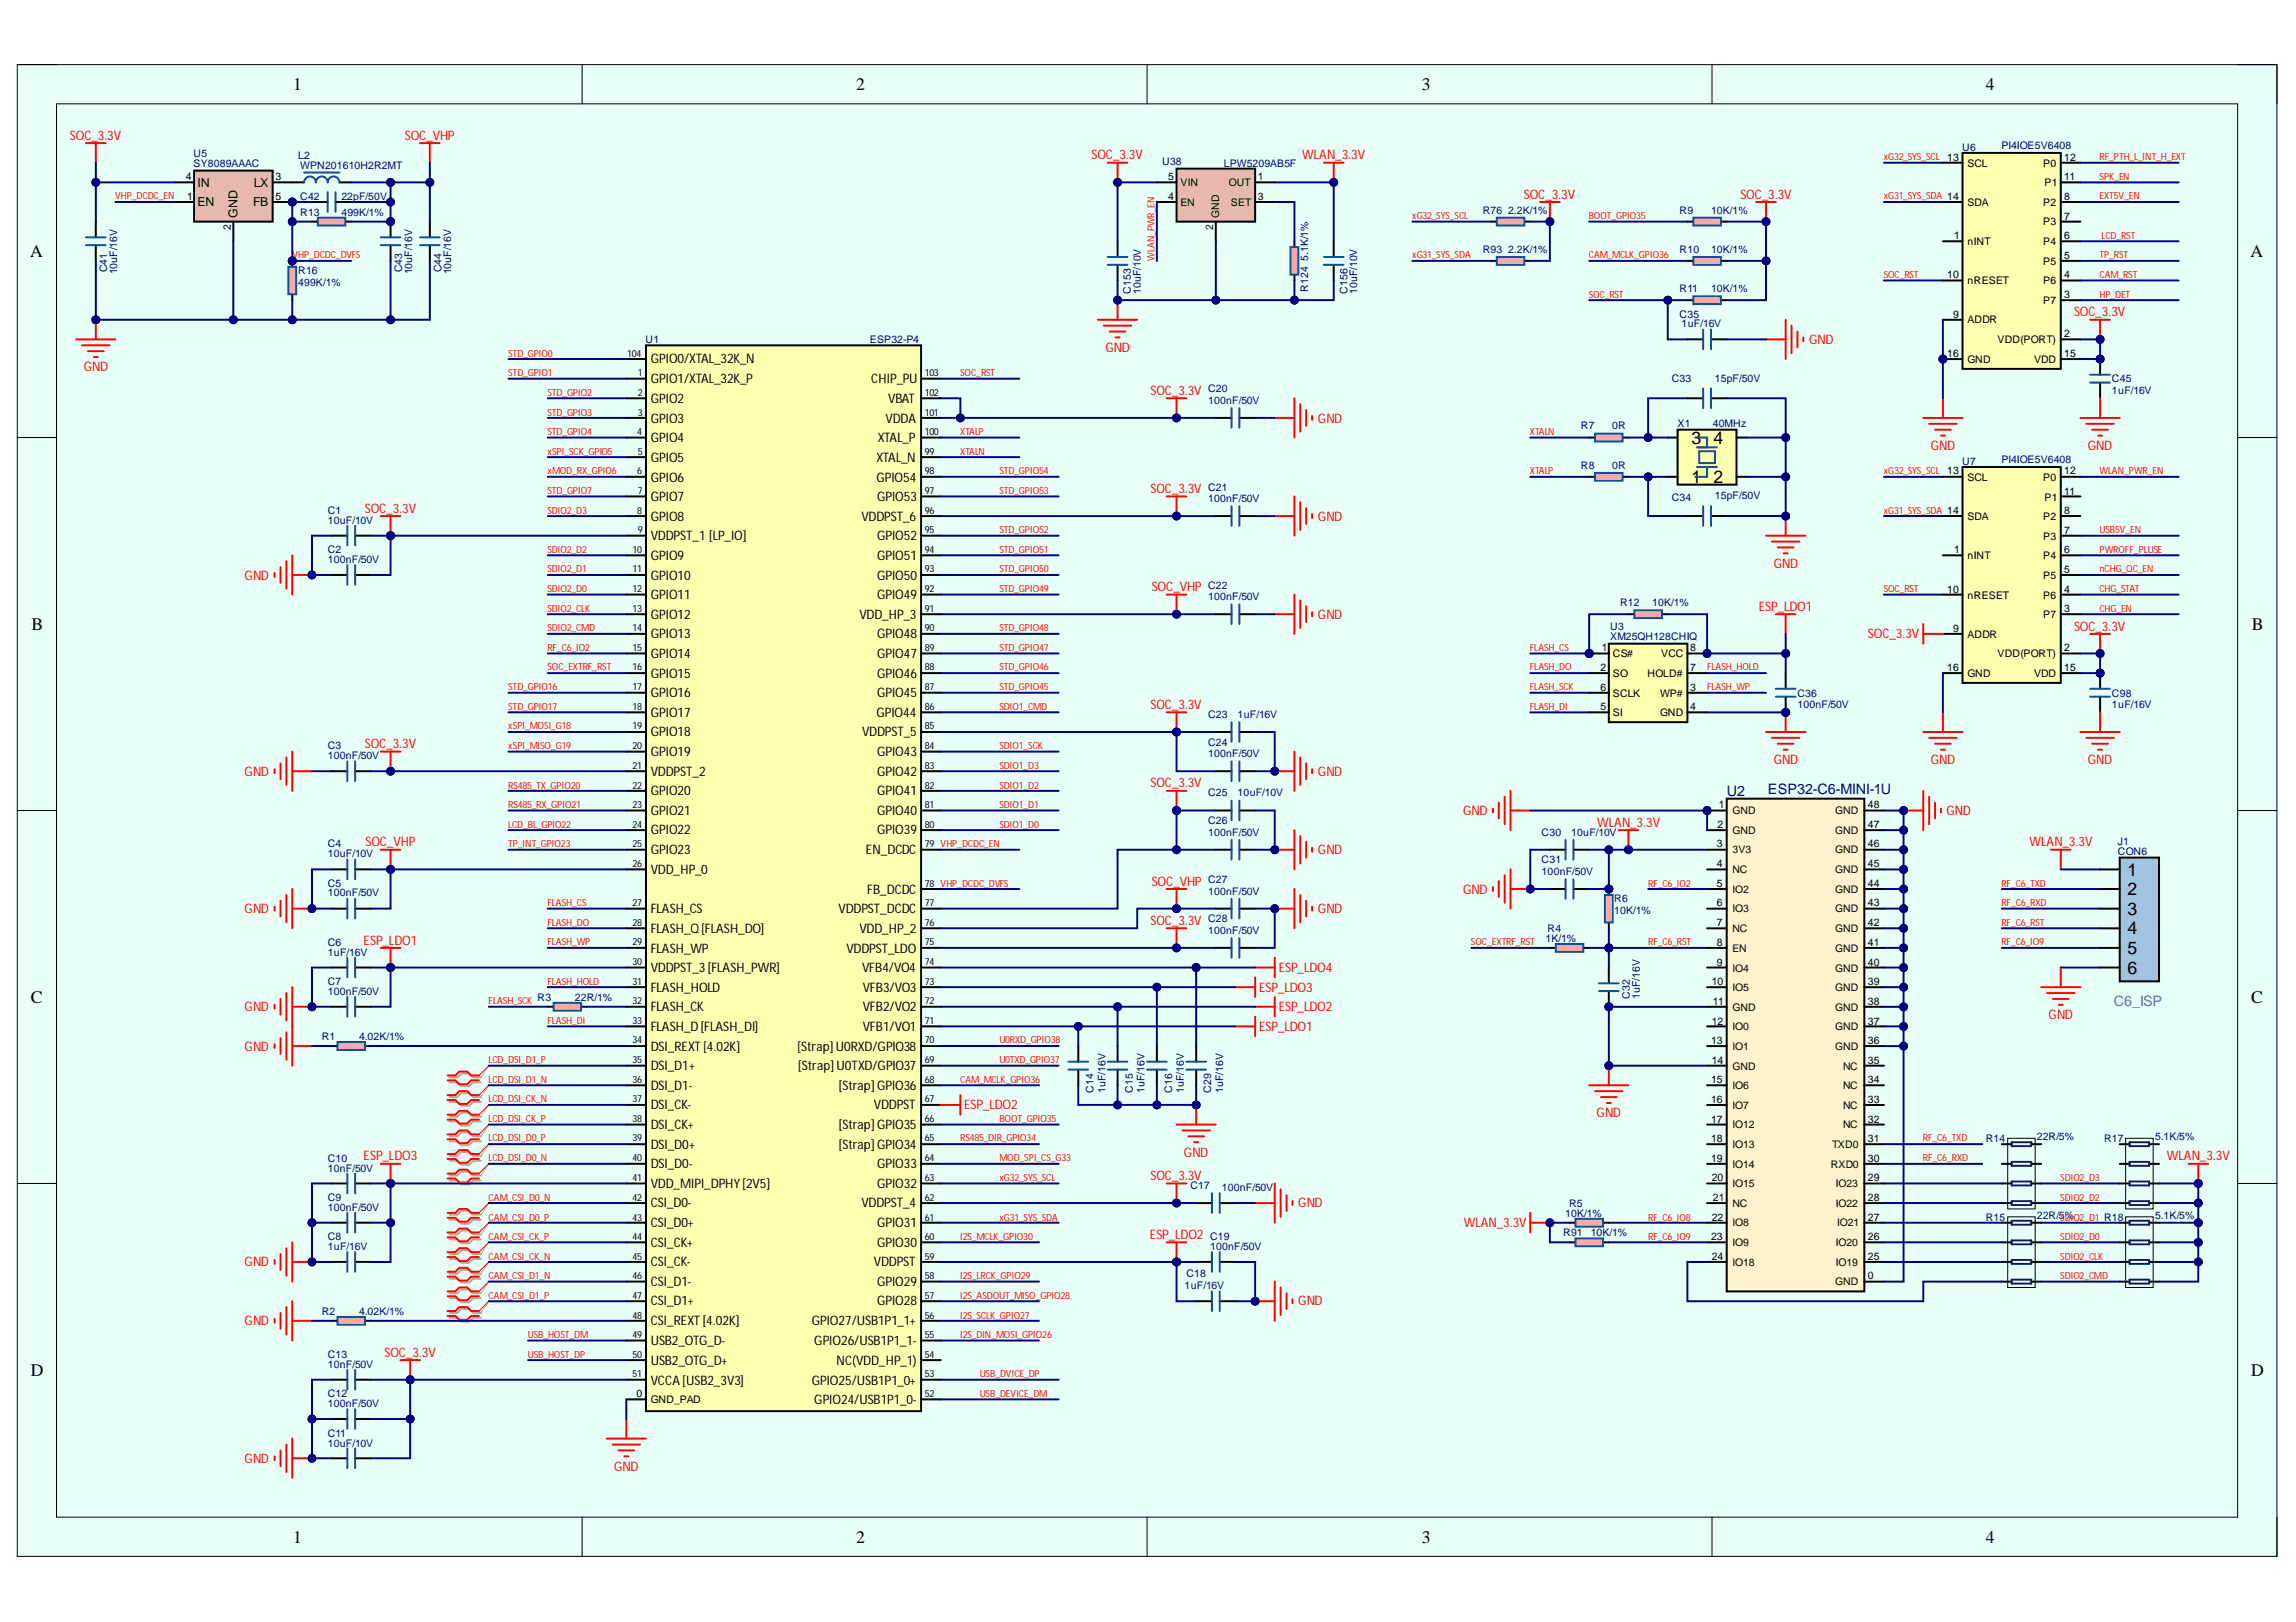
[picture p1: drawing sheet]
<svg xmlns="http://www.w3.org/2000/svg" width="297mm" height="210mm" viewBox="0 0 297 210" stroke-linecap="round" stroke-linejoin="round" font-family="sans-serif">
<defs><g id="words">
<g font-size="2.3">
<text x="37.9" y="11.7">1</text>
<text x="110.8" y="11.7">2</text>
<text x="184" y="11.7">3</text>
<text x="256.9" y="11.7">4</text>
<text x="3.9" y="33.3">A</text>
<text x="291.2" y="33.3">A</text>
<text x="218.8" y="57.4">3</text>
<text x="221.7" y="57.4">4</text>
<text x="218.8" y="62.5">1</text>
<text x="221.7" y="62.5">2</text>
<text x="4.1" y="81.5">B</text>
<text x="291.3" y="81.5">B</text>
<text x="275.3" y="113.3">1</text>
<text x="275.3" y="115.8">2</text>
<text x="275.3" y="118.4">3</text>
<text x="275.3" y="120.9">4</text>
<text x="275.3" y="123.5">5</text>
<text x="275.3" y="126">6</text>
<text x="4" y="129.8">C</text>
<text x="291.3" y="129.8">C</text>
<text x="4" y="178.1">D</text>
<text x="291.3" y="178.1">D</text>
<text x="37.9" y="199.6">1</text>
<text x="110.8" y="199.6">2</text>
<text x="184" y="199.6">3</text>
<text x="256.9" y="199.6">4</text>
</g>
<g font-size="1.9" fill="#000080">
<text x="223.4" y="103">U2</text>
<text x="228.7" y="102.7">ESP32-C6-MINI-1U</text>
</g>
<text font-size="1.9" fill="#3d85c6" x="273.5" y="130.1">C6_ISP</text>
<g font-size="1.7" fill="#f00">
<text x="9.1" y="18.1">SOC_3.3V</text>
<text x="52.4" y="18.1">SOC_VHP</text>
<text x="141.2" y="20.6">SOC_3.3V</text>
<text x="168.5" y="20.6">WLAN_3.3V</text>
<text x="197.2" y="25.7">SOC_3.3V</text>
<text x="225.2" y="25.7">SOC_3.3V</text>
<text x="268.3" y="40.9">SOC_3.3V</text>
<text x="143" y="45.5">GND</text>
<text x="234.1" y="44.5">GND</text>
<text x="10.8" y="48">GND</text>
<text x="148.8" y="51.1">SOC_3.3V</text>
<text x="170.5" y="54.7">GND</text>
<text x="249.8" y="58.3">GND</text>
<text x="270.1" y="58.3">GND</text>
<text x="148.8" y="63.8">SOC_3.3V</text>
<text x="47.2" y="66.4">SOC_3.3V</text>
<text x="170.5" y="67.4">GND</text>
<text x="31.6" y="75">GND</text>
<text x="149" y="76.5">SOC_VHP</text>
<text x="229.5" y="73.5">GND</text>
<text x="170.5" y="80.1">GND</text>
<text x="227.5" y="79.1">ESP_LDO1</text>
<text x="241.7" y="82.6">SOC_3.3V</text>
<text x="268.3" y="81.6">SOC_3.3V</text>
<text x="148.8" y="91.7">SOC_3.3V</text>
<text x="31.6" y="100.4">GND</text>
<text x="47.2" y="96.8">SOC_3.3V</text>
<text x="148.8" y="101.9">SOC_3.3V</text>
<text x="170.5" y="100.4">GND</text>
<text x="229.5" y="98.8">GND</text>
<text x="249.8" y="98.8">GND</text>
<text x="270.1" y="98.8">GND</text>
<text x="189.3" y="105.4">GND</text>
<text x="206.6" y="107">WLAN_3.3V</text>
<text x="251.8" y="105.4">GND</text>
<text x="47.3" y="109.5">SOC_VHP</text>
<text x="170.5" y="110.5">GND</text>
<text x="262.6" y="109.5">WLAN_3.3V</text>
<text x="31.6" y="118.2">GND</text>
<text x="148.8" y="119.7">SOC_3.3V</text>
<text x="149" y="114.7">SOC_VHP</text>
<text x="170.5" y="118.2">GND</text>
<text x="189.3" y="115.7">GND</text>
<text x="47" y="122.3">ESP_LDO1</text>
<text x="165.4" y="125.8">ESP_LDO4</text>
<text x="31.6" y="130.9">GND</text>
<text x="162.9" y="128.4">ESP_LDO3</text>
<text x="165.4" y="130.9">ESP_LDO2</text>
<text x="265" y="131.9">GND</text>
<text x="31.6" y="136">GND</text>
<text x="162.9" y="133.4">ESP_LDO1</text>
<text x="124.7" y="143.6">ESP_LDO2</text>
<text x="153.2" y="149.7">GND</text>
<text x="206.6" y="144.6">GND</text>
<text x="47" y="150.2">ESP_LDO3</text>
<text x="148.8" y="152.7">SOC_3.3V</text>
<text x="280.3" y="150.2">WLAN_3.3V</text>
<text x="148.8" y="160.3">ESP_LDO2</text>
<text x="168" y="156.3">GND</text>
<text x="189.4" y="158.8">WLAN_3.3V</text>
<text x="31.6" y="163.9">GND</text>
<text x="31.6" y="171.5">GND</text>
<text x="168" y="168.9">GND</text>
<text x="49.8" y="175.6">SOC_3.3V</text>
<text x="31.6" y="189.3">GND</text>
<text x="79.5" y="190.3">GND</text>
</g>
<g font-size="1.7">
<text x="84.2" y="47">GPIO0/XTAL_32K_N</text>
<text x="84.2" y="49.6">GPIO1/XTAL_32K_P</text>
<text x="84.2" y="52.1">GPIO2</text>
<text x="112.7" y="49.6">CHIP_PU</text>
<text x="114.9" y="52.1">VBAT</text>
<text x="84.2" y="54.7">GPIO3</text>
<text x="84.2" y="57.2">GPIO4</text>
<text x="84.2" y="59.8">GPIO5</text>
<text x="113.4" y="59.8">XTAL_N</text>
<text x="113.6" y="57.2">XTAL_P</text>
<text x="114.6" y="54.7">VDDA</text>
<text x="84.2" y="62.3">GPIO6</text>
<text x="84.2" y="64.9">GPIO7</text>
<text x="113.4" y="62.3">GPIO54</text>
<text x="113.5" y="64.9">GPIO53</text>
<text x="84.2" y="69.9">VDDPST_1 [LP_IO]</text>
<text x="84.2" y="67.4">GPIO8</text>
<text x="111.4" y="67.4">VDDPST_6</text>
<text x="113.5" y="69.9">GPIO52</text>
<text x="84.2" y="72.5">GPIO9</text>
<text x="84.2" y="75">GPIO10</text>
<text x="84.2" y="77.5">GPIO11</text>
<text x="113.5" y="77.5">GPIO49</text>
<text x="113.5" y="75">GPIO50</text>
<text x="113.5" y="72.5">GPIO51</text>
<text x="84.2" y="80.1">GPIO12</text>
<text x="84.2" y="82.6">GPIO13</text>
<text x="111.2" y="80.1">VDD_HP_3</text>
<text x="113.5" y="82.6">GPIO48</text>
<text x="84.2" y="85.1">GPIO14</text>
<text x="84.2" y="87.7">GPIO15</text>
<text x="113.5" y="87.7">GPIO46</text>
<text x="113.5" y="85.1">GPIO47</text>
<text x="84.2" y="90.2">GPIO16</text>
<text x="84.2" y="92.8">GPIO17</text>
<text x="84.2" y="95.3">GPIO18</text>
<text x="111.5" y="95.3">VDDPST_5</text>
<text x="113.4" y="92.8">GPIO44</text>
<text x="113.5" y="90.2">GPIO45</text>
<text x="84.2" y="100.4">VDDPST_2</text>
<text x="84.2" y="97.8">GPIO19</text>
<text x="113.5" y="100.4">GPIO42</text>
<text x="113.5" y="97.8">GPIO43</text>
<text x="84.2" y="102.9">GPIO20</text>
<text x="84.2" y="105.4">GPIO21</text>
<text x="84.2" y="108">GPIO22</text>
<text x="113.5" y="108">GPIO39</text>
<text x="113.5" y="105.4">GPIO40</text>
<text x="113.5" y="102.9">GPIO41</text>
<text x="84.2" y="113.1">VDD_HP_0</text>
<text x="84.2" y="110.5">GPIO23</text>
<text x="112" y="110.5">EN_DCDC</text>
<text x="84.2" y="118.2">FLASH_CS</text>
<text x="108.5" y="118.2">VDDPST_DCDC</text>
<text x="112.2" y="115.7">FB_DCDC</text>
<text x="84.2" y="120.7">FLASH_Q[FLASH_DO]</text>
<text x="84.2" y="123.3">FLASH_WP</text>
<text x="84.2" y="125.8">VDDPST_3[FLASH_PWR]</text>
<text x="109.5" y="123.3">VDDPST_LDO</text>
<text x="111.2" y="120.7">VDD_HP_2</text>
<text x="111.5" y="125.8">VFB4/VO4</text>
<text x="84.2" y="128.4">FLASH_HOLD</text>
<text x="84.2" y="130.9">FLASH_CK</text>
<text x="111.6" y="128.4">VFB3/VO3</text>
<text x="111.6" y="130.9">VFB2/VO2</text>
<text x="84.2" y="133.4">FLASH_D[FLASH_DI]</text>
<text x="84.2" y="136">DSI_REXT[4.02K]</text>
<text x="103.1" y="136">[Strap]U0RXD/GPIO38</text>
<text x="111.6" y="133.4">VFB1/VO1</text>
<text x="84.2" y="138.5">DSI_D1+</text>
<text x="84.2" y="141">DSI_D1-</text>
<text x="84.2" y="143.6">DSI_CK-</text>
<text x="103.2" y="138.5">[Strap]U0TXD/GPIO37</text>
<text x="108.5" y="141">[Strap]GPIO36</text>
<text x="113" y="143.6">VDDPST</text>
<text x="84.2" y="146.1">DSI_CK+</text>
<text x="84.2" y="148.6">DSI_D0+</text>
<text x="108.5" y="148.6">[Strap]GPIO34</text>
<text x="108.5" y="146.1">[Strap]GPIO35</text>
<text x="84.2" y="153.7">VDD_MIPI_DPHY[2V5]</text>
<text x="84.2" y="151.2">DSI_D0-</text>
<text x="113.5" y="153.7">GPIO32</text>
<text x="113.5" y="151.2">GPIO33</text>
<text x="84.2" y="156.3">CSI_D0-</text>
<text x="84.2" y="158.8">CSI_D0+</text>
<text x="84.2" y="161.3">CSI_CK+</text>
<text x="111.4" y="156.3">VDDPST_4</text>
<text x="113.5" y="161.3">GPIO30</text>
<text x="113.5" y="158.8">GPIO31</text>
<text x="84.2" y="163.9">CSI_CK-</text>
<text x="84.2" y="166.4">CSI_D1-</text>
<text x="113" y="163.9">VDDPST</text>
<text x="113.5" y="166.4">GPIO29</text>
<text x="84.2" y="168.9">CSI_D1+</text>
<text x="84.2" y="171.5">CSI_REXT[4.02K]</text>
<text x="105" y="171.5">GPIO27/USB1P1_1+</text>
<text x="113.5" y="168.9">GPIO28</text>
<text x="84.2" y="176.6">USB2_OTG_D+</text>
<text x="84.2" y="174.1">USB2_OTG_D-</text>
<text x="84.2" y="179.2">VCCA[USB2_3V3]</text>
<text x="105" y="179.2">GPIO25/USB1P1_0+</text>
<text x="105.3" y="174.1">GPIO26/USB1P1_1-</text>
<text x="108.2" y="176.6">NC(VDD_HP_1)</text>
<text x="105.3" y="181.7">GPIO24/USB1P1_0-</text>
</g>
<g font-size="1.6">
<text x="25.6" y="24.2">IN</text>
<text x="25.6" y="26.7">EN</text>
<text x="30.7" y="28.2" transform="rotate(-90 30.7 28.2)">GND</text>
<text x="32.7" y="26.7">FB</text>
<text x="32.8" y="24.2">LX</text>
</g>
<g font-size="1.4">
<text x="24" y="23.3">4</text>
<text x="35.6" y="23.3">3</text>
<text x="151.1" y="23.3">5</text>
<text x="162.7" y="23.3">1</text>
<text x="254.5" y="21.6">SCL</text>
<text x="264.3" y="21.6">P0</text>
<text x="267.1" y="23.3">11</text>
<text x="267.1" y="20.8">12</text>
<text x="24.2" y="25.9">1</text>
<text x="29.9" y="29.8" transform="rotate(-90 29.9 29.8)">2</text>
<text x="35.6" y="25.9">5</text>
<text x="151.1" y="25.9">4</text>
<text x="152.7" y="24.1">VIN</text>
<text x="152.7" y="26.6">EN</text>
<text x="157" y="29.8" transform="rotate(-90 157 29.8)">2</text>
<text x="157.7" y="28.2" transform="rotate(-90 157.7 28.2)">GND</text>
<text x="159" y="24.1">OUT</text>
<text x="159.2" y="26.6">SET</text>
<text x="162.7" y="25.9">3</text>
<text x="254.5" y="26.6">SDA</text>
<text x="264.3" y="29.2">P3</text>
<text x="264.3" y="26.6">P2</text>
<text x="264.5" y="24.1">P1</text>
<text x="267.1" y="28.4">7</text>
<text x="267.1" y="25.9">8</text>
<text x="252.8" y="31">1</text>
<text x="254.5" y="31.7">nINT</text>
<text x="264.3" y="34.2">P5</text>
<text x="264.3" y="31.7">P4</text>
<text x="267.1" y="33.5">5</text>
<text x="267.1" y="31">6</text>
<text x="251.9" y="36">10</text>
<text x="252.7" y="41.1">9</text>
<text x="254.5" y="41.9">ADDR</text>
<text x="254.5" y="36.8">nRESET</text>
<text x="264.3" y="39.3">P7</text>
<text x="264.3" y="36.8">P6</text>
<text x="267.1" y="38.6">3</text>
<text x="267.1" y="36">4</text>
<text x="251.9" y="46.2">16</text>
<text x="254.5" y="46.9">GND</text>
<text x="258.4" y="44.4">VDD(PORT)</text>
<text x="263.2" y="46.9">VDD</text>
<text x="267.1" y="43.6">2</text>
<text x="267.1" y="46.2">15</text>
<text x="254.5" y="62.2">SCL</text>
<text x="264.3" y="62.2">P0</text>
<text x="264.5" y="64.8">P1</text>
<text x="267.1" y="64">11</text>
<text x="267.1" y="61.4">12</text>
<text x="252.8" y="71.6">1</text>
<text x="254.5" y="67.3">SDA</text>
<text x="264.3" y="69.8">P3</text>
<text x="264.3" y="67.3">P2</text>
<text x="267.1" y="71.6">6</text>
<text x="267.1" y="69.1">7</text>
<text x="267.1" y="66.5">8</text>
<text x="251.9" y="76.7">10</text>
<text x="254.5" y="72.4">nINT</text>
<text x="254.5" y="77.5">nRESET</text>
<text x="264.3" y="77.5">P6</text>
<text x="264.3" y="74.9">P5</text>
<text x="264.3" y="72.4">P4</text>
<text x="267.1" y="76.7">4</text>
<text x="267.1" y="74.2">5</text>
<text x="252.7" y="81.8">9</text>
<text x="254.5" y="82.5">ADDR</text>
<text x="264.3" y="80">P7</text>
<text x="267.1" y="79.2">3</text>
<text x="207.1" y="86.8">2</text>
<text x="207.1" y="89.4">6</text>
<text x="207.2" y="84.3">1</text>
<text x="208.7" y="85.1">CS#</text>
<text x="208.7" y="87.6">SO</text>
<text x="213.2" y="87.6">HOLD#</text>
<text x="214.9" y="85.1">VCC</text>
<text x="218.7" y="89.4">3</text>
<text x="218.7" y="86.8">7</text>
<text x="218.7" y="84.3">8</text>
<text x="251.9" y="86.8">16</text>
<text x="254.5" y="87.6">GND</text>
<text x="258.4" y="85.1">VDD(PORT)</text>
<text x="263.2" y="87.6">VDD</text>
<text x="267.1" y="84.3">2</text>
<text x="267.1" y="86.8">15</text>
<text x="207.1" y="91.9">5</text>
<text x="208.7" y="92.7">SI</text>
<text x="208.7" y="90.1">SCLK</text>
<text x="214.8" y="90.1">WP#</text>
<text x="214.8" y="92.7">GND</text>
<text x="218.7" y="91.9">4</text>
<text x="222.2" y="107.1">2</text>
<text x="222.4" y="104.6">1</text>
<text x="224.2" y="105.4">GND</text>
<text x="224.2" y="107.9">GND</text>
<text x="237.4" y="107.9">GND</text>
<text x="237.4" y="105.4">GND</text>
<text x="241.7" y="107.1">47</text>
<text x="241.7" y="104.6">48</text>
<text x="222.1" y="109.7">3</text>
<text x="222.1" y="112.2">4</text>
<text x="224.2" y="110.4">3V3</text>
<text x="224.2" y="113">NC</text>
<text x="237.4" y="113">GND</text>
<text x="237.4" y="110.4">GND</text>
<text x="241.7" y="112.2">45</text>
<text x="241.7" y="109.7">46</text>
<text x="222.1" y="114.7">5</text>
<text x="222.1" y="117.3">6</text>
<text x="222.1" y="119.8">7</text>
<text x="224.2" y="115.5">IO2</text>
<text x="224.2" y="118">IO3</text>
<text x="237.4" y="118">GND</text>
<text x="237.4" y="115.5">GND</text>
<text x="241.7" y="119.8">42</text>
<text x="241.7" y="117.3">43</text>
<text x="241.7" y="114.7">44</text>
<text x="222.1" y="122.4">8</text>
<text x="222.1" y="125">9</text>
<text x="224.2" y="120.6">NC</text>
<text x="224.2" y="123.2">EN</text>
<text x="224.2" y="125.7">IO4</text>
<text x="237.4" y="125.7">GND</text>
<text x="237.4" y="123.2">GND</text>
<text x="237.4" y="120.6">GND</text>
<text x="241.7" y="125">40</text>
<text x="241.7" y="122.4">41</text>
<text x="221.4" y="127.5">10</text>
<text x="221.6" y="130">11</text>
<text x="224.2" y="128.3">IO5</text>
<text x="224.2" y="130.8">GND</text>
<text x="237.4" y="130.8">GND</text>
<text x="237.4" y="128.3">GND</text>
<text x="241.7" y="130">38</text>
<text x="241.7" y="127.5">39</text>
<text x="221.4" y="135.1">13</text>
<text x="221.4" y="132.6">12</text>
<text x="221.4" y="137.7">14</text>
<text x="224.2" y="133.3">IO0</text>
<text x="224.2" y="135.9">IO1</text>
<text x="237.4" y="135.9">GND</text>
<text x="237.4" y="133.3">GND</text>
<text x="241.7" y="137.7">35</text>
<text x="241.7" y="135.1">36</text>
<text x="241.7" y="132.6">37</text>
<text x="221.4" y="140.2">15</text>
<text x="221.4" y="142.7">16</text>
<text x="224.2" y="138.4">GND</text>
<text x="224.2" y="141">IO6</text>
<text x="224.2" y="143.5">IO7</text>
<text x="238.5" y="143.5">NC</text>
<text x="238.5" y="141">NC</text>
<text x="238.5" y="138.4">NC</text>
<text x="241.7" y="142.7">33</text>
<text x="241.7" y="140.2">34</text>
<text x="221.4" y="145.3">17</text>
<text x="221.4" y="147.8">18</text>
<text x="224.2" y="146">IO12</text>
<text x="224.2" y="148.6">IO13</text>
<text x="237" y="148.6">TXD0</text>
<text x="238.5" y="146">NC</text>
<text x="241.7" y="147.8">31</text>
<text x="241.7" y="145.3">32</text>
<text x="221.4" y="150.3">19</text>
<text x="221.4" y="152.9">20</text>
<text x="221.6" y="155.4">21</text>
<text x="224.2" y="151.1">IO14</text>
<text x="224.2" y="153.6">IO15</text>
<text x="236.8" y="151.1">RXD0</text>
<text x="237.5" y="153.6">IO23</text>
<text x="241.7" y="155.4">28</text>
<text x="241.7" y="152.9">29</text>
<text x="241.7" y="150.3">30</text>
<text x="221.4" y="160.5">23</text>
<text x="221.4" y="157.9">22</text>
<text x="224.2" y="156.2">NC</text>
<text x="224.2" y="158.7">IO8</text>
<text x="224.2" y="161.2">IO9</text>
<text x="237.5" y="161.2">IO20</text>
<text x="237.5" y="156.2">IO22</text>
<text x="237.7" y="158.7">IO21</text>
<text x="241.7" y="160.5">26</text>
<text x="241.7" y="157.9">27</text>
<text x="221.4" y="163">24</text>
<text x="224.2" y="163.8">IO18</text>
<text x="237.4" y="166.3">GND</text>
<text x="237.5" y="163.8">IO19</text>
<text x="241.7" y="163">25</text>
<text x="241.7" y="165.6">0</text>
<text x="82.3" y="180.8">0</text>
<text x="84.2" y="181.5">GND_PAD</text>
</g>
<g font-size="1.4" fill="#000080">
<text x="25" y="20.3">U5</text>
<text x="25" y="21.6">SY8089AAAC</text>
<text x="38.6" y="20.6">L2</text>
<text x="38.8" y="21.8">WPN201610H2R2MT</text>
<text x="150.4" y="21.3">U38</text>
<text x="158.3" y="21.6">LPW5209AB5F</text>
<text x="253.9" y="19.5">U6</text>
<text x="258.9" y="19.3">PI4IOE5V6408</text>
<text x="38.8" y="27.9">R13</text>
<text x="38.8" y="25.9">C42</text>
<text x="44.2" y="27.9">499K/1%</text>
<text x="44.2" y="25.9">22pF/50V</text>
<text x="191.8" y="27.7">R76</text>
<text x="195.1" y="27.7">2.2K/1%</text>
<text x="217.3" y="27.7">R9</text>
<text x="221.4" y="27.7">10K/1%</text>
<text x="13.9" y="35.3" transform="rotate(-90 13.9 35.3)">C41</text>
<text x="15.1" y="35.5" transform="rotate(-90 15.1 35.5)">10uF/16V</text>
<text x="38.6" y="35.5">R16</text>
<text x="52" y="35.3" transform="rotate(-90 52 35.3)">C43</text>
<text x="53.3" y="35.5" transform="rotate(-90 53.3 35.5)">10uF/16V</text>
<text x="57.1" y="35.3" transform="rotate(-90 57.1 35.3)">C44</text>
<text x="58.4" y="35.5" transform="rotate(-90 58.4 35.5)">10uF/16V</text>
<text x="169.2" y="33.7" transform="rotate(-90 169.2 33.7)">5.1K/1%</text>
<text x="191.8" y="32.7">R93</text>
<text x="195.1" y="32.7">2.2K/1%</text>
<text x="217.3" y="32.7">R10</text>
<text x="221.4" y="32.7">10K/1%</text>
<text x="38.6" y="37">499K/1%</text>
<text x="146.3" y="38.1" transform="rotate(-90 146.3 38.1)">C153</text>
<text x="147.6" y="38.1" transform="rotate(-90 147.6 38.1)">10uF/10V</text>
<text x="169.2" y="37.8" transform="rotate(-90 169.2 37.8)">R124</text>
<text x="174.3" y="38.1" transform="rotate(-90 174.3 38.1)">C156</text>
<text x="175.6" y="38.1" transform="rotate(-90 175.6 38.1)">10uF/10V</text>
<text x="217.3" y="37.8">R11</text>
<text x="217.3" y="41.1">C35</text>
<text x="221.4" y="37.8">10K/1%</text>
<text x="83.5" y="44.4">U1</text>
<text x="112.5" y="44.4">ESP32-P4</text>
<text x="217.6" y="42.4">1uF/16V</text>
<text x="156.3" y="50.7">C20</text>
<text x="156.3" y="52.3">100nF/50V</text>
<text x="216.3" y="49.5">C33</text>
<text x="221.9" y="49.5">15pF/50V</text>
<text x="273.2" y="49.5">C45</text>
<text x="273.2" y="51">1uF/16V</text>
<text x="204.5" y="55.6">R7</text>
<text x="208.6" y="55.6">0R</text>
<text x="217" y="55.3">X1</text>
<text x="221.6" y="55.3">40MHz</text>
<text x="258.9" y="59.9">PI4IOE5V6408</text>
<text x="156.3" y="63.5">C21</text>
<text x="156.3" y="65">100nF/50V</text>
<text x="204.5" y="60.6">R8</text>
<text x="208.6" y="60.6">0R</text>
<text x="216.3" y="64.8">C34</text>
<text x="221.9" y="64.5">15pF/50V</text>
<text x="253.9" y="60.1">U7</text>
<text x="42.4" y="66.5">C1</text>
<text x="42.4" y="67.8">10uF/10V</text>
<text x="42.4" y="71.6">C2</text>
<text x="42.4" y="72.9">100nF/50V</text>
<text x="156.3" y="76.2">C22</text>
<text x="156.3" y="77.7">100nF/50V</text>
<text x="208.3" y="81.5">U3</text>
<text x="208.3" y="82.8">XM25QH128CHIQ</text>
<text x="209.6" y="78.5">R12</text>
<text x="213.7" y="78.5">10K/1%</text>
<text x="156.3" y="92.9">C23</text>
<text x="160.1" y="92.9">1uF/16V</text>
<text x="232.5" y="90.1">C36</text>
<text x="232.5" y="91.7">100nF/50V</text>
<text x="273.2" y="90.1">C98</text>
<text x="273.2" y="91.7">1uF/16V</text>
<text x="42.4" y="97">C3</text>
<text x="42.4" y="98.3">100nF/50V</text>
<text x="156.3" y="96.5">C24</text>
<text x="156.3" y="98">100nF/50V</text>
<text x="156.3" y="103.1">C25</text>
<text x="156.3" y="106.6">C26</text>
<text x="160.1" y="103.1">10uF/10V</text>
<text x="42.4" y="109.7">C4</text>
<text x="42.4" y="110.9">10uF/10V</text>
<text x="156.3" y="108.1">100nF/50V</text>
<text x="199.4" y="108.1">C30</text>
<text x="199.4" y="111.7">C31</text>
<text x="199.4" y="113.2">100nF/50V</text>
<text x="203.3" y="108.1">10uF/10V</text>
<text x="274" y="109.4">J1</text>
<text x="274" y="110.7">CON6</text>
<text x="42.4" y="114.7">C5</text>
<text x="42.4" y="116">100nF/50V</text>
<text x="156.3" y="119.3">C28</text>
<text x="156.3" y="114.2">C27</text>
<text x="156.3" y="115.8">100nF/50V</text>
<text x="208.8" y="116.8">R6</text>
<text x="208.8" y="118.3">10K/1%</text>
<text x="42.4" y="122.4">C6</text>
<text x="42.4" y="123.7">1uF/16V</text>
<text x="156.3" y="120.8">100nF/50V</text>
<text x="200" y="121.8">1K/1%</text>
<text x="200.2" y="120.6">R4</text>
<text x="42.4" y="127.5">C7</text>
<text x="42.4" y="128.8">100nF/50V</text>
<text x="69.6" y="129.5">R3</text>
<text x="74.4" y="129.5">22R/1%</text>
<text x="210.9" y="129.3" transform="rotate(-90 210.9 129.3)">C32</text>
<text x="212.1" y="129.3" transform="rotate(-90 212.1 129.3)">1uF/16V</text>
<text x="41.6" y="134.6">R1</text>
<text x="46.5" y="134.6">4.02K/1%</text>
<text x="141.5" y="141.5" transform="rotate(-90 141.5 141.5)">C14</text>
<text x="143" y="141.5" transform="rotate(-90 143 141.5)">1uF/16V</text>
<text x="146.6" y="141.5" transform="rotate(-90 146.6 141.5)">C15</text>
<text x="148.1" y="141.5" transform="rotate(-90 148.1 141.5)">1uF/16V</text>
<text x="151.6" y="141.5" transform="rotate(-90 151.6 141.5)">C16</text>
<text x="153.2" y="141.5" transform="rotate(-90 153.2 141.5)">1uF/16V</text>
<text x="156.7" y="141.5" transform="rotate(-90 156.7 141.5)">C29</text>
<text x="158.2" y="141.5" transform="rotate(-90 158.2 141.5)">1uF/16V</text>
<text x="256.9" y="147.8">R14</text>
<text x="263.5" y="147.5">22R/5%</text>
<text x="272.2" y="147.8">R17</text>
<text x="278.8" y="147.5">5.1K/5%</text>
<text x="42.4" y="155.4">C9</text>
<text x="42.4" y="150.3">C10</text>
<text x="42.4" y="151.6">10nF/50V</text>
<text x="154" y="153.9">C17</text>
<text x="158.1" y="154.1">100nF/50V</text>
<text x="42.4" y="160.5">C8</text>
<text x="42.4" y="161.8">1uF/16V</text>
<text x="42.4" y="156.7">100nF/50V</text>
<text x="156.5" y="160.5">C19</text>
<text x="156.5" y="161.8">100nF/50V</text>
<text x="202.2" y="160">R91</text>
<text x="202.5" y="157.4">10K/1%</text>
<text x="203" y="156.2">R5</text>
<text x="205.8" y="160">10K/1%</text>
<text x="256.9" y="157.9">R15</text>
<text x="263.5" y="157.7">22R/5%</text>
<text x="278.8" y="157.7">5.1K/5%</text>
<text x="153.2" y="166.8">1uF/16V</text>
<text x="153.5" y="165.3">C18</text>
<text x="41.6" y="170.1">R2</text>
<text x="46.5" y="170.1">4.02K/1%</text>
<text x="42.4" y="175.7">C13</text>
<text x="42.4" y="177">10nF/50V</text>
<text x="42.4" y="185.9">C11</text>
<text x="42.4" y="180.8">C12</text>
<text x="42.4" y="182.1">100nF/50V</text>
<text x="42.4" y="187.2">10uF/10V</text>
</g>
<g font-size="1.3" fill="#f00">
<text x="243.7" y="20.7">xG32_SYS_SCL 13</text>
<text x="271.6" y="23.3">SPK_EN</text>
<text x="271.6" y="20.7">RF_PTH_L_INT_H_EXT</text>
<text x="14.9" y="25.8">VHP_DCDC_EN</text>
<text x="182.7" y="28.3">xG32_SYS_SCL</text>
<text x="205.5" y="28.3">BOOT_GPIO35</text>
<text x="243.7" y="25.8">xG31_SYS_SDA 14</text>
<text x="271.6" y="25.8">EXT5V_EN</text>
<text x="37.8" y="33.4">VHP_DCDC_DVFS</text>
<text x="149.3" y="33.7" transform="rotate(-90 149.3 33.7)">WLAN_PWR_EN</text>
<text x="182.7" y="33.4">xG31_SYS_SDA</text>
<text x="205.5" y="33.4">CAM_MCLK_GPIO36</text>
<text x="271.6" y="33.4">TP_RST</text>
<text x="271.9" y="30.9">LCD_RST</text>
<text x="205.5" y="38.6">SOC_RST</text>
<text x="243.7" y="36">SOC_RST</text>
<text x="271.6" y="36">CAM_RST</text>
<text x="271.6" y="38.6">HP_DET</text>
<text x="65.7" y="46.2">STD_GPIO0</text>
<text x="65.7" y="48.7">STD_GPIO1</text>
<text x="70.8" y="51.2">STD_GPIO2</text>
<text x="70.8" y="53.8">STD_GPIO3</text>
<text x="124.2" y="48.7">SOC_RST</text>
<text x="70.8" y="58.9">xSPI_SCK_GPIO5</text>
<text x="70.8" y="56.3">STD_GPIO4</text>
<text x="124.2" y="56.3">XTALP</text>
<text x="124.2" y="58.9">XTALN</text>
<text x="197.9" y="56.3">XTALN</text>
<text x="70.8" y="61.4">xMOD_RX_GPIO6</text>
<text x="70.8" y="63.9">STD_GPIO7</text>
<text x="129.3" y="63.9">STD_GPIO53</text>
<text x="129.3" y="61.4">STD_GPIO54</text>
<text x="197.9" y="61.4">XTALP</text>
<text x="243.7" y="61.4">xG32_SYS_SCL 13</text>
<text x="271.6" y="61.4">WLAN_PWR_EN</text>
<text x="70.8" y="66.5">SDIO2_D3</text>
<text x="70.8" y="71.5">SDIO2_D2</text>
<text x="129.3" y="71.5">STD_GPIO51</text>
<text x="129.3" y="69">STD_GPIO52</text>
<text x="243.7" y="66.5">xG31_SYS_SDA 14</text>
<text x="271.6" y="69">USB5V_EN</text>
<text x="271.6" y="71.5">PWROFF_PLUSE</text>
<text x="70.8" y="76.6">SDIO2_D0</text>
<text x="70.8" y="74.1">SDIO2_D1</text>
<text x="129.3" y="76.6">STD_GPIO49</text>
<text x="129.3" y="74.1">STD_GPIO50</text>
<text x="243.7" y="76.6">SOC_RST</text>
<text x="271.6" y="76.6">CHG_STAT</text>
<text x="271.6" y="74.1">nCHG_QC_EN</text>
<text x="70.8" y="81.7">SDIO2_CMD</text>
<text x="70.8" y="79.1">SDIO2_CLK</text>
<text x="129.3" y="81.7">STD_GPIO48</text>
<text x="271.6" y="79.1">CHG_EN</text>
<text x="65.7" y="89.3">STD_GPIO16</text>
<text x="70.8" y="86.8">SOC_EXTRF_RST</text>
<text x="70.8" y="84.2">RF_C6_IO2</text>
<text x="129.3" y="86.8">STD_GPIO46</text>
<text x="129.3" y="84.2">STD_GPIO47</text>
<text x="129.3" y="89.3">STD_GPIO45</text>
<text x="197.9" y="84.2">FLASH_CS</text>
<text x="197.9" y="86.8">FLASH_DO</text>
<text x="197.9" y="89.3">FLASH_SCK</text>
<text x="220.9" y="89.3">FLASH_WP</text>
<text x="220.9" y="86.8">FLASH_HOLD</text>
<text x="65.7" y="94.4">xSPI_MOSI_G18</text>
<text x="65.7" y="91.8">STD_GPIO17</text>
<text x="129.3" y="91.8">SDIO1_CMD</text>
<text x="197.9" y="91.8">FLASH_DI</text>
<text x="65.7" y="97">xSPI_MISO_G19</text>
<text x="129.3" y="99.5">SDIO1_D3</text>
<text x="129.3" y="97">SDIO1_SCK</text>
<text x="65.7" y="104.6">RS485_RX_GPIO21</text>
<text x="65.7" y="107.1">LCD_BL_GPIO22</text>
<text x="65.7" y="102.1">RS485_TX_GPIO20</text>
<text x="129.3" y="107.1">SDIO1_D0</text>
<text x="129.3" y="104.6">SDIO1_D1</text>
<text x="129.3" y="102.1">SDIO1_D2</text>
<text x="65.7" y="109.7">TP_INT_GPIO23</text>
<text x="70.8" y="117.3">FLASH_CS</text>
<text x="70.8" y="119.8">FLASH_DO</text>
<text x="213.2" y="114.7">RF_C6_IO2</text>
<text x="258.9" y="117.3">RF_C6_RXD</text>
<text x="258.9" y="114.7">RF_C6_TXD</text>
<text x="258.9" y="119.8">RF_C6_RST</text>
<text x="70.8" y="122.4">FLASH_WP</text>
<text x="190.3" y="122.4">SOC_EXTRF_RST</text>
<text x="213.2" y="122.4">RF_C6_RST</text>
<text x="258.9" y="122.4">RF_C6_IO9</text>
<text x="63.2" y="130">FLASH_SCK</text>
<text x="70.8" y="127.4">FLASH_HOLD</text>
<text x="63.2" y="137.6">LCD_DSI_D1_P</text>
<text x="70.8" y="132.5">FLASH_DI</text>
<text x="129.3" y="135">U0RXD_GPIO38</text>
<text x="129.3" y="137.6">U0TXD_GPIO37</text>
<text x="63.2" y="142.6">LCD_DSI_CK_N</text>
<text x="63.2" y="140.1">LCD_DSI_D1_N</text>
<text x="124.2" y="140.1">CAM_MCLK_GPIO36</text>
<text x="63.2" y="145.2">LCD_DSI_CK_P</text>
<text x="63.2" y="147.7">LCD_DSI_D0_P</text>
<text x="124.2" y="147.7">RS485_DIR_GPIO34</text>
<text x="129.3" y="145.2">BOOT_GPIO35</text>
<text x="248.8" y="147.7">RF_C6_TXD</text>
<text x="63.2" y="150.3">LCD_DSI_D0_N</text>
<text x="63.2" y="155.4">CAM_CSI_D0_N</text>
<text x="129.3" y="152.8">xG32_SYS_SCL</text>
<text x="129.3" y="150.3">MOD_SPI_CS_G33</text>
<text x="248.8" y="150.3">RF_C6_RXD</text>
<text x="266.5" y="155.4">SDIO2_D2</text>
<text x="266.5" y="152.8">SDIO2_D3</text>
<text x="63.2" y="160.5">CAM_CSI_CK_P</text>
<text x="63.2" y="157.9">CAM_CSI_D0_P</text>
<text x="124.2" y="160.5">I2S_MCLK_GPIO30</text>
<text x="129.3" y="157.9">xG31_SYS_SDA</text>
<text x="213.2" y="157.9">RF_C6_IO8</text>
<text x="213.2" y="160.5">RF_C6_IO9</text>
<text x="266.5" y="160.5">SDIO2_D0</text>
<text x="266.5" y="157.9">SDIO2_D1 R18</text>
<text x="63.2" y="163">CAM_CSI_CK_N</text>
<text x="63.2" y="165.6">CAM_CSI_D1_N</text>
<text x="124.2" y="165.6">I2S_LRCK_GPIO29</text>
<text x="266.5" y="165.6">SDIO2_CMD</text>
<text x="266.5" y="163">SDIO2_CLK</text>
<text x="63.2" y="168.1">CAM_CSI_D1_P</text>
<text x="68.3" y="173.2">USB_HOST_DM</text>
<text x="124.2" y="170.6">I2S_SCLK_GPIO27</text>
<text x="124.2" y="168.1">I2S_ASDOUT_MISO_GPIO28</text>
<text x="124.2" y="173.2">I2S_DIN_MOSI_GPIO26</text>
<text x="68.3" y="175.7">USB_HOST_DP</text>
<text x="126.8" y="178.2">USB_DVICE_DP</text>
<text x="126.8" y="180.8">USB_DEVICE_DM</text>
</g>
<g font-size="1.3">
<text x="81.1" y="46.2">104</text>
<text x="82.5" y="48.7">1</text>
<text x="82.5" y="51.2">2</text>
<text x="82.5" y="53.8">3</text>
<text x="119.6" y="53.8">101</text>
<text x="119.6" y="48.7">103</text>
<text x="119.6" y="51.2">102</text>
<text x="82.4" y="56.3">4</text>
<text x="82.5" y="58.9">5</text>
<text x="119.6" y="56.3">100</text>
<text x="119.6" y="58.9">99</text>
<text x="82.4" y="61.4">6</text>
<text x="82.5" y="63.9">7</text>
<text x="119.6" y="63.9">97</text>
<text x="119.6" y="61.4">98</text>
<text x="81.8" y="71.5">10</text>
<text x="82.4" y="66.5">8</text>
<text x="82.5" y="69">9</text>
<text x="119.6" y="71.5">94</text>
<text x="119.6" y="69">95</text>
<text x="119.6" y="66.5">96</text>
<text x="81.8" y="74.1">11</text>
<text x="81.8" y="76.6">12</text>
<text x="119.6" y="76.6">92</text>
<text x="119.6" y="74.1">93</text>
<text x="81.8" y="79.1">13</text>
<text x="81.8" y="81.7">14</text>
<text x="119.6" y="81.7">90</text>
<text x="119.6" y="79.1">91</text>
<text x="81.8" y="84.2">15</text>
<text x="81.8" y="86.8">16</text>
<text x="81.8" y="89.3">17</text>
<text x="119.6" y="89.3">87</text>
<text x="119.6" y="86.8">88</text>
<text x="119.6" y="84.2">89</text>
<text x="81.8" y="91.8">18</text>
<text x="81.8" y="94.4">19</text>
<text x="119.6" y="94.4">85</text>
<text x="119.6" y="91.8">86</text>
<text x="81.8" y="99.5">21</text>
<text x="81.8" y="97">20</text>
<text x="119.6" y="99.5">83</text>
<text x="119.6" y="97">84</text>
<text x="81.8" y="102.1">22</text>
<text x="81.8" y="104.6">23</text>
<text x="81.8" y="107.1">24</text>
<text x="119.6" y="107.1">80</text>
<text x="119.6" y="104.6">81</text>
<text x="119.6" y="102.1">82</text>
<text x="81.8" y="112.2">26</text>
<text x="81.8" y="109.7">25</text>
<text x="119.6" y="109.7">79 VHP_DCDC_EN</text>
<text x="81.8" y="119.8">28</text>
<text x="81.8" y="117.3">27</text>
<text x="119.6" y="114.7">78 VHP_DCDC_DVFS</text>
<text x="119.6" y="119.8">76</text>
<text x="119.6" y="117.3">77</text>
<text x="81.8" y="122.4">29</text>
<text x="81.8" y="124.9">30</text>
<text x="119.6" y="124.9">74</text>
<text x="119.6" y="122.4">75</text>
<text x="81.8" y="127.4">31</text>
<text x="81.8" y="130">32</text>
<text x="119.6" y="127.4">73</text>
<text x="119.6" y="130">72</text>
<text x="81.8" y="132.5">33</text>
<text x="81.8" y="135">34</text>
<text x="81.8" y="137.6">35</text>
<text x="119.6" y="132.5">71</text>
<text x="119.6" y="137.6">69</text>
<text x="119.6" y="135">70</text>
<text x="81.8" y="140.1">36</text>
<text x="81.8" y="142.6">37</text>
<text x="119.6" y="142.6">67</text>
<text x="119.6" y="140.1">68</text>
<text x="81.8" y="145.2">38</text>
<text x="81.8" y="147.7">39</text>
<text x="119.6" y="147.7">65</text>
<text x="119.6" y="145.2">66</text>
<text x="81.8" y="152.8">41</text>
<text x="81.8" y="150.3">40</text>
<text x="81.8" y="155.4">42</text>
<text x="119.6" y="155.4">62</text>
<text x="119.6" y="152.8">63</text>
<text x="119.6" y="150.3">64</text>
<text x="81.8" y="157.9">43</text>
<text x="81.8" y="160.5">44</text>
<text x="119.6" y="160.5">60</text>
<text x="119.6" y="157.9">61</text>
<text x="81.8" y="163">45</text>
<text x="81.8" y="165.6">46</text>
<text x="119.6" y="163">59</text>
<text x="119.6" y="165.6">58</text>
<text x="81.8" y="168.1">47</text>
<text x="81.8" y="170.6">48</text>
<text x="81.8" y="173.2">49</text>
<text x="119.6" y="173.2">55</text>
<text x="119.6" y="170.6">56</text>
<text x="119.6" y="168.1">57</text>
<text x="81.8" y="175.7">50</text>
<text x="81.8" y="178.2">51</text>
<text x="119.6" y="178.2">53</text>
<text x="119.6" y="175.7">54</text>
<text x="119.6" y="180.8">52</text>
</g>
</g></defs>
<path d="M2.2 8.4h292.4v193h-292.4z" fill-rule="evenodd" fill="#e7fff6"/>
<path d="M2.2 8.4h292.4v193h-292.4z" fill="none" stroke="#000" stroke-width=".13"/>
<path d="M7.3 13.4h282.2v182.9h-282.2z" fill-rule="evenodd" fill="#e7fff6"/>
<g fill="none" stroke="#000" stroke-width=".13">
<path d="M2.2 8.4h5.1M7.3 13.4h282.2v182.9h-282.2zM75.3 8.4v5M148.4 8.4v5M221.5 8.4v5M289.5 8.4h5.1v5M2.2 56.6h5.1M289.5 56.6h5.1M2.2 104.9h5.1M289.5 104.9h5.1M2.2 153.2h5.1M289.5 153.2h5.1"/>
<path d="M75.3 196.3v5.1M148.4 196.3v5.1M221.5 196.3v5.1M294.6 196.3v5.1"/>
</g>
<path d="M83.6 44.7h35.6v137.9h-35.6z" fill-rule="evenodd" fill="#ffffb0"/>
<g fill="none" stroke="#000" stroke-width=".25">
<path d="M81 46.5h2.6M81 49h2.6M81 51.5h2.6M81 54.1h2.6M81 56.6h2.6M81 59.2h2.6M83.6 44.7h35.6v137.9h-35.6zM119.2 49h2.5M119.2 51.5h2.5M119.2 54.1h2.5M119.2 56.6h2.5M119.2 59.2h2.5"/>
<path d="M42.9 69.3h2M45.9 69.3h2.1M81 61.7h2.6M81 69.3h2.6M81 64.2h2.6M81 66.8h2.6M81 71.9h2.6M81 74.4h2.6M81 76.9h2.6M81 79.5h2.6M119.2 61.7h2.5M119.2 69.3h2.5"/>
<path d="M119.2 64.2h2.5M119.2 66.8h2.5M119.2 71.9h2.5M119.2 74.4h2.5M119.2 76.9h2.5M119.2 79.5h2.5M81 99.8h2.6M81 82h2.6M81 84.6h2.6M81 87.1h2.6M81 89.6h2.6M81 92.2h2.6"/>
<path d="M81 94.7h2.6M81 97.3h2.6M119.2 99.8h2.5M119.2 82h2.5M119.2 84.6h2.5M119.2 87.1h2.5M119.2 89.6h2.5M119.2 92.2h2.5M119.2 94.7h2.5M119.2 97.3h2.5M81 112.5h2.6M81 102.3h2.6"/>
<path d="M81 104.9h2.6M81 107.4h2.6M81 110h2.6M81 117.6h2.6M119.2 102.3h2.5M119.2 104.9h2.5M119.2 107.4h2.5M119.2 110h2.5M119.2 115h2.5M119.2 117.6h2.5M81 120.1h2.6M81 122.7h2.6"/>
<path d="M81 125.2h2.6M81 127.7h2.6M81 130.3h2.6M81 132.8h2.6M81 135.4h2.6M81 137.9h2.6M119.2 120.1h2.5M119.2 122.7h2.5M119.2 125.2h2.5M119.2 127.7h2.5M119.2 130.3h2.5M119.2 132.8h2.5"/>
<path d="M119.2 135.4h2.5M119.2 137.9h2.5M81 153.2h2.6M81 140.4h2.6M81 143h2.6M81 145.5h2.6M81 148.1h2.6M81 150.6h2.6M81 155.7h2.6M81 158.2h2.6M119.2 153.2h2.5M119.2 140.4h2.5"/>
<path d="M119.2 143h2.5M119.2 145.5h2.5M119.2 148.1h2.5M119.2 150.6h2.5M119.2 155.7h2.5M119.2 158.2h2.5M81 178.5h2.6M81 160.8h2.6M81 163.3h2.6M81 165.9h2.6M81 168.4h2.6M81 170.9h2.6"/>
<path d="M81 176h2.6M81 173.5h2.6M119.2 178.5h2.5M119.2 160.8h2.5M119.2 163.3h2.5M119.2 165.9h2.5M119.2 168.4h2.5M119.2 170.9h2.5M119.2 176h2.5M119.2 173.5h2.5M81 181.1h2.6M119.2 181.1h2.5"/>
</g>
<path d="M49.3 66.8h2.5M50.5 66.8v2.5M78.5 186.2h5.1M79.3 186.9h3.5M80 187.7h2M80.8 188.5h.5M81 183.6v2.6" fill="none" stroke="#f00" stroke-width=".25"/>
<path d="M44.9 68.1v2.5M45.9 68.1v2.5" fill="none" stroke="#0b5394" stroke-width=".25"/>
<circle cx="50.5" cy="69.3" r=".51" fill="#000080"/>
<circle cx="50.5" cy="69.3" r=".51" fill="none" stroke="#000080" stroke-width=".13"/>
<path d="M42.9 74.4h2M45.9 74.4h2.1" fill="none" stroke="#000" stroke-width=".25"/>
<path d="M44.9 73.1v2.6M45.9 73.1v2.6" fill="none" stroke="#0b5394" stroke-width=".25"/>
<path d="M35.5 74.1v.6M36.3 73.4v2M37.1 72.6v3.6M37.8 71.9v5M37.8 74.4h2.6" fill="none" stroke="#f00" stroke-width=".25"/>
<circle cx="40.4" cy="74.4" r=".51" fill="#000080"/>
<circle cx="40.4" cy="74.4" r=".51" fill="none" stroke="#000080" stroke-width=".13"/>
<path d="M49.3 97.3h2.5M50.5 97.3v2.5" fill="none" stroke="#f00" stroke-width=".25"/>
<circle cx="50.5" cy="99.8" r=".51" fill="#000080"/>
<circle cx="50.5" cy="99.8" r=".51" fill="none" stroke="#000080" stroke-width=".13"/>
<path d="M42.9 99.8h2M45.9 99.8h2.1M42.9 112.5h2M42.9 117.6h2M45.9 112.5h2.1M45.9 117.6h2.1" fill="none" stroke="#000" stroke-width=".25"/>
<path d="M44.9 98.5v2.6M45.9 98.5v2.6M44.9 111.2v2.6M44.9 116.3v2.6M45.9 111.2v2.6M45.9 116.3v2.6" fill="none" stroke="#0b5394" stroke-width=".25"/>
<path d="M35.5 99.5v.6M36.3 98.8v2M37.1 98v3.6M37.8 97.3v5M37.8 99.8h2.6M35.5 117.3v.5M36.3 116.6v2M37.1 115.8v3.6M37.8 115v5.1M37.8 117.6h2.6" fill="none" stroke="#f00" stroke-width=".25"/>
<circle cx="40.4" cy="117.6" r=".51" fill="#000080"/>
<circle cx="40.4" cy="117.6" r=".51" fill="none" stroke="#000080" stroke-width=".13"/>
<path d="M49.3 110h2.5M50.5 110v2.5" fill="none" stroke="#f00" stroke-width=".25"/>
<circle cx="50.5" cy="112.5" r=".51" fill="#000080"/>
<circle cx="50.5" cy="112.5" r=".51" fill="none" stroke="#000080" stroke-width=".13"/>
<path d="M42.9 125.2h2M42.9 130.3h2M45.9 125.2h2.1M45.9 130.3h2.1" fill="none" stroke="#000" stroke-width=".25"/>
<path d="M44.9 123.9v2.6M44.9 129v2.6M45.9 123.9v2.6M45.9 129v2.6" fill="none" stroke="#0b5394" stroke-width=".25"/>
<path d="M35.5 130v.5M36.3 129.3v2M37.1 128.5v3.6M37.8 127.7v5.1M37.8 130.3h2.6" fill="none" stroke="#f00" stroke-width=".25"/>
<circle cx="40.4" cy="130.3" r=".51" fill="#000080"/>
<circle cx="40.4" cy="130.3" r=".51" fill="none" stroke="#000080" stroke-width=".13"/>
<path d="M42.9 135.4h.8M47.2 135.4h.8" fill="none" stroke="#000" stroke-width=".25"/>
<path d="M43.7 134.9h3.5v1h-3.5z" fill-rule="evenodd" fill="#ffafaf"/>
<path d="M43.7 134.9h3.5v1h-3.5z" fill="none" stroke="#0b5394" stroke-width=".25"/>
<path d="M35.5 135.1v.5M36.3 134.4v2M37.1 133.6v3.5M37.8 132.8v5.1M37.8 135.4h2.6" fill="none" stroke="#f00" stroke-width=".25"/>
<path d="M42.9 170.9h.8M47.2 170.9h.8" fill="none" stroke="#000" stroke-width=".25"/>
<path d="M43.7 170.4h3.5v1h-3.5z" fill-rule="evenodd" fill="#ffafaf"/>
<path d="M43.7 170.4h3.5v1h-3.5zM44.9 182.4v2.5M44.9 187.4v2.6M45.9 182.4v2.5M45.9 187.4v2.6" fill="none" stroke="#0b5394" stroke-width=".25"/>
<path d="M35.5 170.7v.5M36.3 169.9v2M37.1 169.2v3.5M37.8 168.4v5.1M37.8 170.9h2.6M35.5 188.5v.5M36.3 187.7v2M37.1 186.9v3.6M37.8 186.2v5.1M37.8 188.7h2.6" fill="none" stroke="#f00" stroke-width=".25"/>
<path d="M42.9 188.7h2M42.9 183.6h2M45.9 188.7h2.1M45.9 183.6h2.1" fill="none" stroke="#000" stroke-width=".25"/>
<circle cx="40.4" cy="188.7" r=".51" fill="#000080"/>
<circle cx="40.4" cy="188.7" r=".51" fill="none" stroke="#000080" stroke-width=".13"/>
<path d="M42.9 158.2h2M45.9 158.2h2.1M42.9 178.5h2M42.9 163.3h2M45.9 178.5h2.1M45.9 163.3h2.1" fill="none" stroke="#000" stroke-width=".25"/>
<path d="M44.9 157v2.5M45.9 157v2.5M44.9 162v2.6M44.9 177.3v2.5M45.9 162v2.6M45.9 177.3v2.5" fill="none" stroke="#0b5394" stroke-width=".25"/>
<path d="M35.5 163.1v.5M36.3 162.3v2M37.1 161.5v3.6M37.8 160.8v5.1M37.8 163.3h2.6" fill="none" stroke="#f00" stroke-width=".25"/>
<circle cx="40.4" cy="163.3" r=".51" fill="#000080"/>
<circle cx="40.4" cy="163.3" r=".51" fill="none" stroke="#000080" stroke-width=".13"/>
<path d="M49.3 150.6h2.5M50.5 150.6v2.6" fill="none" stroke="#f00" stroke-width=".25"/>
<circle cx="50.5" cy="153.1" r=".51" fill="#000080"/>
<circle cx="50.5" cy="153.1" r=".51" fill="none" stroke="#000080" stroke-width=".13"/>
<path d="M42.9 153.2h2M45.9 153.2h2.1" fill="none" stroke="#000" stroke-width=".25"/>
<path d="M44.9 151.9v2.5M45.9 151.9v2.5" fill="none" stroke="#0b5394" stroke-width=".25"/>
<path d="M51.8 176h2.5M53.1 176v2.5" fill="none" stroke="#f00" stroke-width=".25"/>
<circle cx="53.1" cy="178.6" r=".51" fill="#000080"/>
<circle cx="53.1" cy="178.6" r=".51" fill="none" stroke="#000080" stroke-width=".13"/>
<path d="M154.8 168.4h2M157.8 168.4h2" fill="none" stroke="#000" stroke-width=".25"/>
<path d="M156.8 167.1v2.6M157.8 167.1v2.6" fill="none" stroke="#0b5394" stroke-width=".25"/>
<path d="M150.9 160.8h2.6M152.2 160.8v2.5" fill="none" stroke="#f00" stroke-width=".25"/>
<circle cx="152.2" cy="163.3" r=".51" fill="#000080"/>
<circle cx="152.2" cy="163.3" r=".51" fill="none" stroke="#000080" stroke-width=".13"/>
<path d="M154.8 163.3h2M157.8 163.3h2" fill="none" stroke="#000" stroke-width=".25"/>
<path d="M156.8 162v2.6M157.8 162v2.6" fill="none" stroke="#0b5394" stroke-width=".25"/>
<path d="M162.4 168.4h2.5M164.9 165.9v5M165.7 166.6v3.6M166.4 167.4v2M167.2 168.1v.5" fill="none" stroke="#f00" stroke-width=".25"/>
<circle cx="162.4" cy="168.4" r=".51" fill="#000080"/>
<circle cx="162.4" cy="168.4" r=".51" fill="none" stroke="#000080" stroke-width=".13"/>
<path d="M150.9 153.2h2.6M152.2 153.2v2.5" fill="none" stroke="#f00" stroke-width=".25"/>
<circle cx="152.2" cy="155.7" r=".51" fill="#000080"/>
<circle cx="152.2" cy="155.7" r=".51" fill="none" stroke="#000080" stroke-width=".13"/>
<path d="M157.3 94.7h2M157.3 99.8h2M160.3 94.7h2.1M160.3 99.8h2.1M154.8 155.7h2M157.8 155.7h2" fill="none" stroke="#000" stroke-width=".25"/>
<path d="M159.3 93.5v2.5M159.3 98.5v2.6M160.3 93.5v2.5M160.3 98.5v2.6M156.8 154.4v2.6M157.8 154.4v2.6" fill="none" stroke="#0b5394" stroke-width=".25"/>
<path d="M164.9 99.8h2.6M167.5 97.3v5M168.2 98v3.6M169 98.8v2M169.8 99.5v.6M162.4 155.7h2.5M164.9 153.2v5M165.7 153.9v3.6M166.4 154.7v2M167.2 155.4v.5" fill="none" stroke="#f00" stroke-width=".25"/>
<circle cx="164.9" cy="99.8" r=".51" fill="#000080"/>
<circle cx="164.9" cy="99.8" r=".51" fill="none" stroke="#000080" stroke-width=".13"/>
<path d="M139.5 135.4v2M139.5 138.4v2M144.6 135.4v2M144.6 138.4v2M149.7 135.4v2M149.7 138.4v2M154.8 135.4v2M154.8 138.4v2" fill="none" stroke="#000" stroke-width=".25"/>
<path d="M138.2 138.4h2.6M138.2 137.4h2.6M143.3 138.4h2.6M143.3 137.4h2.6M148.4 138.4h2.5M148.4 137.4h2.5M153.5 138.4h2.5M153.5 137.4h2.5" fill="none" stroke="#0b5394" stroke-width=".25"/>
<path d="M152.2 145.5h5.1M153 146.3h3.5M153.7 147.1h2.1M154.5 147.8h.5M154.8 143v2.5" fill="none" stroke="#f00" stroke-width=".25"/>
<circle cx="154.8" cy="143" r=".51" fill="#000080"/>
<circle cx="154.8" cy="143" r=".51" fill="none" stroke="#000080" stroke-width=".13"/>
<path d="M150.9 120.1h2.6M152.2 120.1v2.6M159.8 132.8h2.6M159.8 127.7h2.6M162.4 126.5v2.5M162.4 131.6v2.5M162.4 130.3h2.5M162.4 125.2h2.5M164.9 123.9v2.6M164.9 129v2.6" fill="none" stroke="#f00" stroke-width=".25"/>
<path d="M157.3 122.7h2M160.3 122.7h2.1" fill="none" stroke="#000" stroke-width=".25"/>
<path d="M159.3 121.4v2.5M160.3 121.4v2.5" fill="none" stroke="#0b5394" stroke-width=".25"/>
<circle cx="152.2" cy="122.7" r=".51" fill="#000080"/>
<circle cx="152.2" cy="122.7" r=".51" fill="none" stroke="#000080" stroke-width=".13"/>
<path d="M157.3 117.6h2M160.3 117.6h2.1" fill="none" stroke="#000" stroke-width=".25"/>
<path d="M159.3 116.3v2.6M160.3 116.3v2.6" fill="none" stroke="#0b5394" stroke-width=".25"/>
<path d="M150.9 115h2.6M152.2 115v2.6" fill="none" stroke="#f00" stroke-width=".25"/>
<circle cx="152.2" cy="117.6" r=".51" fill="#000080"/>
<circle cx="152.2" cy="117.6" r=".51" fill="none" stroke="#000080" stroke-width=".13"/>
<path d="M157.3 104.9h2M157.3 110h2M160.3 104.9h2.1M160.3 110h2.1" fill="none" stroke="#000" stroke-width=".25"/>
<path d="M159.3 103.6v2.6M159.3 108.7v2.5M160.3 103.6v2.6M160.3 108.7v2.5" fill="none" stroke="#0b5394" stroke-width=".25"/>
<path d="M164.9 110h2.6M167.5 107.4v5.1M168.2 108.2v3.5M169 109v2M169.8 109.7v.5" fill="none" stroke="#f00" stroke-width=".25"/>
<circle cx="164.9" cy="110" r=".51" fill="#000080"/>
<circle cx="164.9" cy="110" r=".51" fill="none" stroke="#000080" stroke-width=".13"/>
<path d="M150.9 102.3h2.6M152.2 102.3v2.6" fill="none" stroke="#f00" stroke-width=".25"/>
<circle cx="152.2" cy="104.9" r=".51" fill="#000080"/>
<circle cx="152.2" cy="104.9" r=".51" fill="none" stroke="#000080" stroke-width=".13"/>
<path d="M164.9 117.6h2.6M167.5 115v5.1M168.2 115.8v3.6M169 116.6v2M169.8 117.3v.5" fill="none" stroke="#f00" stroke-width=".25"/>
<circle cx="164.9" cy="117.6" r=".51" fill="#000080"/>
<circle cx="164.9" cy="117.6" r=".51" fill="none" stroke="#000080" stroke-width=".13"/>
<path d="M157.3 79.5h2M160.3 79.5h2.1" fill="none" stroke="#000" stroke-width=".25"/>
<path d="M159.3 78.2v2.6M160.3 78.2v2.6" fill="none" stroke="#0b5394" stroke-width=".25"/>
<path d="M150.9 76.9h2.6M152.2 76.9v2.6" fill="none" stroke="#f00" stroke-width=".25"/>
<circle cx="152.2" cy="79.5" r=".51" fill="#000080"/>
<circle cx="152.2" cy="79.5" r=".51" fill="none" stroke="#000080" stroke-width=".13"/>
<path d="M150.9 64.2h2.6M152.2 64.2v2.6M164.9 79.5h2.6M164.9 66.8h2.6M167.5 64.2v5.1M167.5 76.9v5.1M168.2 65v3.6M168.2 77.7v3.6M169 65.8v2M169 78.5v2M169.8 66.5v.5M169.8 79.2v.5" fill="none" stroke="#f00" stroke-width=".25"/>
<path d="M157.3 66.8h2M160.3 66.8h2.1" fill="none" stroke="#000" stroke-width=".25"/>
<path d="M159.3 65.5v2.6M160.3 65.5v2.6" fill="none" stroke="#0b5394" stroke-width=".25"/>
<circle cx="152.2" cy="66.8" r=".51" fill="#000080"/>
<circle cx="152.2" cy="66.8" r=".51" fill="none" stroke="#000080" stroke-width=".13"/>
<path d="M157.3 54.1h2M160.3 54.1h2.1" fill="none" stroke="#000" stroke-width=".25"/>
<path d="M159.3 52.8v2.5M160.3 52.8v2.5" fill="none" stroke="#0b5394" stroke-width=".25"/>
<path d="M150.9 51.5h2.6M152.2 51.5v2.6M164.9 54.1h2.6M167.5 51.5v5.1M168.2 52.3v3.6M169 53.1v2M169.8 53.8v.5" fill="none" stroke="#f00" stroke-width=".25"/>
<circle cx="152.2" cy="54.1" r=".51" fill="#000080"/>
<circle cx="152.2" cy="54.1" r=".51" fill="none" stroke="#000080" stroke-width=".13"/>
<circle cx="220.9" cy="104.9" r=".51" fill="#000080"/>
<circle cx="220.9" cy="104.9" r=".51" fill="none" stroke="#000080" stroke-width=".13"/>
<path d="M223.4 103.4h17.8v63.7h-17.8z" fill-rule="evenodd" fill="#fff2cc"/>
<path d="M220.9 104.9h2.5M223.4 103.4h17.8v63.7h-17.8z" fill="none" stroke="#000" stroke-width=".25"/>
<circle cx="220.9" cy="104.9" r=".51" fill="#000080"/>
<circle cx="220.9" cy="104.9" r=".51" fill="none" stroke="#000080" stroke-width=".13"/>
<g fill="none" stroke="#000" stroke-width=".25">
<path d="M200.5 110h2M200.5 115h2M203.6 110h2M203.6 115h2M220.9 107.4h2.5M220.9 110h2.5M220.9 112.5h2.5M220.9 115h2.5M220.9 117.6h2.5M241.2 107.4h2.5M241.2 110h2.5M241.2 112.5h2.5"/>
<path d="M241.2 115h2.5M241.2 117.6h2.5M241.2 104.9h2.5M220.9 120.1h2.5M220.9 122.7h2.5M220.9 125.2h2.5M220.9 127.8h2.5M220.9 130.3h2.5M220.9 132.8h2.5M220.9 135.4h2.5M220.9 137.9h2.5M241.2 120.1h2.5"/>
<path d="M241.2 122.7h2.5M241.2 125.2h2.5M241.2 127.8h2.5M241.2 130.3h2.5M241.2 132.8h2.5M241.2 135.4h2.5M241.2 137.9h2.5M220.9 140.4h2.5M220.9 143h2.5M220.9 145.5h2.5M220.9 148.1h2.5M220.9 150.6h2.5"/>
<path d="M220.9 153.2h2.5M220.9 155.7h2.5M220.9 158.2h2.5M241.2 140.4h2.5M241.2 143h2.5M241.2 145.5h2.5M241.2 148.1h2.5M241.2 150.6h2.5M241.2 153.2h2.5M241.2 155.7h2.5M241.2 158.2h2.5M220.9 160.8h2.5"/>
<path d="M220.9 163.3h2.5M241.2 160.8h2.5M241.2 163.3h2.5M241.2 165.9h2.5"/>
</g>
<path d="M202.5 108.7v2.5M202.5 113.8v2.5M203.6 108.7v2.5M203.6 113.8v2.5" fill="none" stroke="#0b5394" stroke-width=".25"/>
<path d="M209.4 107.4h2.6M210.7 107.4v2.6" fill="none" stroke="#f00" stroke-width=".25"/>
<circle cx="210.7" cy="110" r=".51" fill="#000080"/>
<circle cx="210.7" cy="110" r=".51" fill="none" stroke="#000080" stroke-width=".13"/>
<circle cx="208.1" cy="130.3" r=".51" fill="#000080"/>
<circle cx="208.1" cy="130.3" r=".51" fill="none" stroke="#000080" stroke-width=".13"/>
<path d="M208.1 125.2v2M208.1 128.3v2" fill="none" stroke="#000" stroke-width=".25"/>
<circle cx="208.1" cy="130.3" r=".51" fill="#000080"/>
<circle cx="208.1" cy="130.3" r=".51" fill="none" stroke="#000080" stroke-width=".13"/>
<path d="M206.9 127.2h2.5M206.9 128.3h2.5" fill="none" stroke="#0b5394" stroke-width=".25"/>
<circle cx="208.1" cy="115" r=".51" fill="#000080"/>
<circle cx="208.1" cy="115" r=".51" fill="none" stroke="#000080" stroke-width=".13"/>
<path d="M208.1 115v.8M208.1 119.4v.7" fill="none" stroke="#000" stroke-width=".25"/>
<circle cx="208.1" cy="115" r=".51" fill="#000080"/>
<circle cx="208.1" cy="115" r=".51" fill="none" stroke="#000080" stroke-width=".13"/>
<path d="M207.6 115.8h1v3.6h-1z" fill-rule="evenodd" fill="#ffafaf"/>
<path d="M207.6 115.8h1v3.6h-1z" fill="none" stroke="#0b5394" stroke-width=".25"/>
<path d="M208.1 137.9v2.5M205.6 140.4h5.1M206.4 141.2h3.5M207.1 142h2.1M207.9 142.7h.5" fill="none" stroke="#f00" stroke-width=".25"/>
<circle cx="208.1" cy="137.9" r=".51" fill="#000080"/>
<circle cx="208.1" cy="137.9" r=".51" fill="none" stroke="#000080" stroke-width=".13"/>
<path d="M193.1 104.6v.5M193.9 103.9v2M194.7 103.1v3.6M195.4 102.3v5.1M195.4 104.9h2.6" fill="none" stroke="#f00" stroke-width=".25"/>
<path d="M203 158.2h.8M207.4 158.2h.7" fill="none" stroke="#000" stroke-width=".25"/>
<path d="M203.8 157.7h3.6v1h-3.6z" fill-rule="evenodd" fill="#ffafaf"/>
<path d="M203.8 157.7h3.6v1h-3.6z" fill="none" stroke="#0b5394" stroke-width=".25"/>
<path d="M198 157v2.5M198 158.2h2.5" fill="none" stroke="#f00" stroke-width=".25"/>
<circle cx="200.5" cy="158.2" r=".51" fill="#000080"/>
<circle cx="200.5" cy="158.2" r=".51" fill="none" stroke="#000080" stroke-width=".13"/>
<path d="M259.7 147.3h3.6v9.1h-3.6zM259.7 157.5h3.6v9.1h-3.6zM275 157.5h3.6v9.1h-3.6zM275 147.3h3.6v9.1h-3.6z" fill="none" stroke="#000" stroke-width=".13"/>
<g fill="none" stroke="#000" stroke-width=".25">
<path d="M259 148.1h1.3M259 150.6h1.3M259 153.2h1.3M259 155.7h1.3M259 158.2h1.3M262.8 148.1h1.3M262.8 150.6h1.3M262.8 153.2h1.3M262.8 155.7h1.3M262.8 158.2h1.3M274.2 148.1h1.3M274.2 150.6h1.3"/>
<path d="M274.2 153.2h1.3M274.2 155.7h1.3M274.2 158.2h1.3M278 148.1h1.3M278 150.6h1.3M278 153.2h1.3M278 155.7h1.3M278 158.2h1.3M259 160.8h1.3M259 163.3h1.3M259 165.9h1.3M262.8 160.8h1.3"/>
<path d="M262.8 163.3h1.3M262.8 165.9h1.3M274.2 160.8h1.3M274.2 163.3h1.3M274.2 165.9h1.3M278 160.8h1.3M278 163.3h1.3M278 165.9h1.3"/>
</g>
<g fill="none" stroke="#073763" stroke-width=".25">
<path d="M260.3 147.8h2.5v.5h-2.5zM260.3 150.4h2.5v.5h-2.5zM260.3 152.9h2.5v.5h-2.5zM260.3 155.4h2.5v.5h-2.5zM260.3 158h2.5v.5h-2.5zM275.5 147.8h2.5v.5h-2.5zM275.5 150.4h2.5v.5h-2.5zM275.5 152.9h2.5v.5h-2.5zM275.5 155.4h2.5v.5h-2.5zM275.5 158h2.5v.5h-2.5zM260.3 160.5h2.5v.5h-2.5zM260.3 163.1h2.5v.5h-2.5z"/>
<path d="M260.3 165.6h2.5v.5h-2.5zM275.5 160.5h2.5v.5h-2.5zM275.5 163.1h2.5v.5h-2.5zM275.5 165.6h2.5v.5h-2.5z"/>
</g>
<path d="M283.1 150.6h2.6M284.4 150.6v2.6" fill="none" stroke="#f00" stroke-width=".25"/>
<circle cx="284.4" cy="153.2" r=".51" fill="#000080"/>
<circle cx="284.4" cy="153.2" r=".51" fill="none" stroke="#000080" stroke-width=".13"/>
<path d="M193.1 114.8v.5M193.9 114v2.1M194.7 113.3v3.5M195.4 112.5v5.1M195.4 115h2.6" fill="none" stroke="#f00" stroke-width=".25"/>
<circle cx="198" cy="115" r=".51" fill="#000080"/>
<circle cx="198" cy="115" r=".51" fill="none" stroke="#000080" stroke-width=".13"/>
<path d="M274.2 111h5.1v16h-5.1z" fill-rule="evenodd" fill="#9fc5e8"/>
<path d="M271.7 112.5h2.5M271.7 115h2.5M271.7 117.6h2.5M274.2 111h5.1v16h-5.1zM200.5 122.7h.8M204.8 122.7h.8M271.7 120.1h2.5M271.7 122.7h2.5M271.7 125.2h2.5" fill="none" stroke="#000" stroke-width=".25"/>
<path d="M265.3 110h2.6M266.6 110v2.5" fill="none" stroke="#f00" stroke-width=".25"/>
<path d="M201.3 122.2h3.5v1h-3.5z" fill-rule="evenodd" fill="#ffafaf"/>
<path d="M201.3 122.2h3.5v1h-3.5z" fill="none" stroke="#0b5394" stroke-width=".25"/>
<path d="M246.3 104.9h2.5M248.8 102.3v5.1M249.6 103.1v3.6M250.3 103.9v2M251.1 104.6v.5" fill="none" stroke="#f00" stroke-width=".25"/>
<circle cx="246.3" cy="104.9" r=".51" fill="#000080"/>
<circle cx="246.3" cy="104.9" r=".51" fill="none" stroke="#000080" stroke-width=".13"/>
<path d="M264.1 127.8h5M264.8 128.5h3.6M265.6 129.3h2M266.4 130h.5M266.6 125.2v2.6" fill="none" stroke="#f00" stroke-width=".25"/>
<circle cx="205.6" cy="84.6" r=".51" fill="#000080"/>
<circle cx="205.6" cy="84.6" r=".51" fill="none" stroke="#000080" stroke-width=".13"/>
<circle cx="220.9" cy="84.6" r=".51" fill="#000080"/>
<circle cx="220.9" cy="84.6" r=".51" fill="none" stroke="#000080" stroke-width=".13"/>
<path d="M208.1 83.3h10.2v10.2h-10.2z" fill-rule="evenodd" fill="#ffffb0"/>
<path d="M205.6 84.6h2.5M208.1 83.3h10.2v10.2h-10.2z" fill="none" stroke="#000" stroke-width=".25"/>
<circle cx="205.6" cy="84.6" r=".51" fill="#000080"/>
<circle cx="205.6" cy="84.6" r=".51" fill="none" stroke="#000080" stroke-width=".13"/>
<path d="M205.6 87.1h2.5M205.6 89.7h2.5M205.6 92.2h2.5M218.3 87.1h2.6M218.3 89.7h2.6M218.3 92.2h2.6M218.3 84.6h2.6" fill="none" stroke="#000" stroke-width=".25"/>
<circle cx="220.9" cy="84.6" r=".51" fill="#000080"/>
<circle cx="220.9" cy="84.6" r=".51" fill="none" stroke="#000080" stroke-width=".13"/>
<circle cx="231" cy="92.2" r=".51" fill="#000080"/>
<circle cx="231" cy="92.2" r=".51" fill="none" stroke="#000080" stroke-width=".13"/>
<path d="M231 87.1v2M231 90.2v2" fill="none" stroke="#000" stroke-width=".25"/>
<circle cx="231" cy="92.2" r=".51" fill="#000080"/>
<circle cx="231" cy="92.2" r=".51" fill="none" stroke="#000080" stroke-width=".13"/>
<path d="M229.7 89.1h2.6M229.7 90.2h2.6" fill="none" stroke="#0b5394" stroke-width=".25"/>
<path d="M228.5 94.7h5.1M229.2 95.5h3.6M230 96.2h2M230.8 97h.5M231 92.2v2.5" fill="none" stroke="#f00" stroke-width=".25"/>
<circle cx="231" cy="92.2" r=".51" fill="#000080"/>
<circle cx="231" cy="92.2" r=".51" fill="none" stroke="#000080" stroke-width=".13"/>
<path d="M229.7 79.5h2.6M231 79.5v2.5" fill="none" stroke="#f00" stroke-width=".25"/>
<path d="M210.7 79.5h.7M215 79.5h.8" fill="none" stroke="#000" stroke-width=".25"/>
<path d="M211.4 79h3.6v1h-3.6z" fill-rule="evenodd" fill="#ffafaf"/>
<path d="M211.4 79h3.6v1h-3.6z" fill="none" stroke="#0b5394" stroke-width=".25"/>
<path d="M70.9 130.3h.7M75.2 130.3h.7" fill="none" stroke="#000" stroke-width=".25"/>
<path d="M71.6 129.8h3.6v1h-3.6z" fill-rule="evenodd" fill="#ffafaf"/>
<path d="M71.6 129.8h3.6v1h-3.6z" fill="none" stroke="#0b5394" stroke-width=".25"/>
<path d="M218.3 28.7h.8M222.6 28.7h.8" fill="none" stroke="#000" stroke-width=".25"/>
<path d="M219.1 28.2h3.5v1h-3.5z" fill-rule="evenodd" fill="#ffafaf"/>
<path d="M219.1 28.2h3.5v1h-3.5z" fill="none" stroke="#0b5394" stroke-width=".25"/>
<path d="M218.3 33.8h.8M222.6 33.8h.8" fill="none" stroke="#000" stroke-width=".25"/>
<path d="M219.1 33.3h3.5v1h-3.5z" fill-rule="evenodd" fill="#ffafaf"/>
<path d="M219.1 33.3h3.5v1h-3.5z" fill="none" stroke="#0b5394" stroke-width=".25"/>
<path d="M227.2 26.1h2.5M228.5 26.1v2.6" fill="none" stroke="#f00" stroke-width=".25"/>
<circle cx="228.5" cy="28.7" r=".51" fill="#000080"/>
<circle cx="228.5" cy="28.7" r=".51" fill="none" stroke="#000080" stroke-width=".13"/>
<path d="M218.3 38.8h.8M222.6 38.8h.8" fill="none" stroke="#000" stroke-width=".25"/>
<path d="M219.1 38.3h3.5v1.1h-3.5z" fill-rule="evenodd" fill="#ffafaf"/>
<path d="M219.1 38.3h3.5v1.1h-3.5zM220.3 42.7v2.5M221.4 42.7v2.5" fill="none" stroke="#0b5394" stroke-width=".25"/>
<path d="M218.3 43.9h2M221.4 43.9h2" fill="none" stroke="#000" stroke-width=".25"/>
<path d="M228.5 43.9h2.5M231 41.4v5.1M231.8 42.1v3.6M232.5 42.9v2M233.3 43.7v.5" fill="none" stroke="#f00" stroke-width=".25"/>
<path d="M217 55.6h7.7v7.1h-7.7z" fill-rule="evenodd" fill="#ffffb0"/>
<path d="M205.6 56.6h.8M209.9 56.6h.8M215.8 56.6h1.2M217 55.6h7.7v7.1h-7.7zM218.3 51.5h2M221.4 51.5h2M224.7 56.6h1.2M215.8 61.7h1.2M218.3 66.8h2M221.4 66.8h2M224.7 61.7h1.2" fill="none" stroke="#000" stroke-width=".25"/>
<path d="M219.3 56.6h1.6v1.3M219.6 57.9h2.5M219.8 58.4h2.1v1.5h-2.1zM220.3 50.3v2.5M221.4 50.3v2.5M219.6 60.4h2.5M220.3 65.5v2.6M220.9 60.4v1.3h-1.6M221.4 65.5v2.6" fill="none" stroke="#0b5394" stroke-width=".25"/>
<path d="M206.4 56.1h3.5v1h-3.5z" fill-rule="evenodd" fill="#ffafaf"/>
<path d="M206.4 56.1h3.5v1h-3.5z" fill="none" stroke="#0b5394" stroke-width=".25"/>
<path d="M205.6 61.7h.8M209.9 61.7h.8" fill="none" stroke="#000" stroke-width=".25"/>
<path d="M206.4 61.2h3.5v1h-3.5z" fill-rule="evenodd" fill="#ffafaf"/>
<path d="M206.4 61.2h3.5v1h-3.5z" fill="none" stroke="#0b5394" stroke-width=".25"/>
<path d="M228.5 69.3h5.1M229.2 70.1h3.6M230 70.8h2M230.8 71.6h.5M231 66.8v2.5" fill="none" stroke="#f00" stroke-width=".25"/>
<circle cx="231" cy="66.8" r=".51" fill="#000080"/>
<circle cx="231" cy="66.8" r=".51" fill="none" stroke="#000080" stroke-width=".13"/>
<path d="M121.7 143h2.5M124.2 141.7v2.6" fill="none" stroke="#f00" stroke-width=".25"/>
<circle cx="37.8" cy="26.1" r=".51" fill="#000080"/>
<circle cx="37.8" cy="26.1" r=".51" fill="none" stroke="#000080" stroke-width=".13"/>
<path d="M25.1 22.1h10.2v6.6h-10.2z" fill-rule="evenodd" fill="#e6b8af"/>
<path d="M22.6 23.6h2.5M22.6 26.1h2.5M25.1 22.1h10.2v6.6h-10.2zM30.2 28.7v2.5M35.3 26.1h2.5" fill="none" stroke="#000" stroke-width=".25"/>
<circle cx="37.8" cy="26.1" r=".51" fill="#000080"/>
<circle cx="37.8" cy="26.1" r=".51" fill="none" stroke="#000080" stroke-width=".13"/>
<path d="M12.4 28.7v2M12.4 31.7v2.1M35.3 23.6h4M40.4 28.7h.7M43.9 23.6h1.5M44.7 28.7h.7" fill="none" stroke="#000" stroke-width=".25"/>
<path d="M11.1 31.7h2.6M11.1 30.7h2.6M39.3 23.6a.76 .76 0 0 1 .8-.8 .76 .76 0 0 1 .8 .8 .76 .76 0 0 1 .7-.8 .76 .76 0 0 1 .8 .8 .76 .76 0 0 1 .8-.8 .76 .76 0 0 1 .7 .8M39.3 22.3h4.6" fill="none" stroke="#0b5394" stroke-width=".25"/>
<path d="M41.1 28.2h3.6v1h-3.6z" fill-rule="evenodd" fill="#ffafaf"/>
<path d="M41.1 28.2h3.6v1h-3.6z" fill="none" stroke="#0b5394" stroke-width=".25"/>
<circle cx="37.8" cy="33.8" r=".51" fill="#000080"/>
<circle cx="37.8" cy="33.8" r=".51" fill="none" stroke="#000080" stroke-width=".13"/>
<path d="M37.8 33.8v.7" fill="none" stroke="#000" stroke-width=".25"/>
<circle cx="37.8" cy="33.8" r=".51" fill="#000080"/>
<circle cx="37.8" cy="33.8" r=".51" fill="none" stroke="#000080" stroke-width=".13"/>
<path d="M37.8 38.1v.7" fill="none" stroke="#000" stroke-width=".25"/>
<path d="M37.3 34.5h1v3.6h-1z" fill-rule="evenodd" fill="#ffafaf"/>
<path d="M37.3 34.5h1v3.6h-1z" fill="none" stroke="#0b5394" stroke-width=".25"/>
<circle cx="50.5" cy="28.7" r=".51" fill="#000080"/>
<circle cx="50.5" cy="28.7" r=".51" fill="none" stroke="#000080" stroke-width=".13"/>
<path d="M50.5 28.7v2M50.5 31.7v2.1" fill="none" stroke="#000" stroke-width=".25"/>
<circle cx="50.5" cy="28.7" r=".51" fill="#000080"/>
<circle cx="50.5" cy="28.7" r=".51" fill="none" stroke="#000080" stroke-width=".13"/>
<path d="M42.4 24.9v2.5M43.4 24.9v2.5M49.3 31.7h2.5M49.3 30.7h2.5M54.3 31.7h2.6M54.3 30.7h2.6" fill="none" stroke="#0b5394" stroke-width=".25"/>
<path d="M40.4 26.1h2M43.4 26.1h2M55.6 28.7v2M55.6 31.7v2.1" fill="none" stroke="#000" stroke-width=".25"/>
<path d="M9.9 43.9h5M10.6 44.7h3.6M11.4 45.4h2M12.1 46.2h.6M12.4 41.4v2.5" fill="none" stroke="#f00" stroke-width=".25"/>
<circle cx="12.4" cy="41.4" r=".51" fill="#000080"/>
<circle cx="12.4" cy="41.4" r=".51" fill="none" stroke="#000080" stroke-width=".13"/>
<path d="M11.1 18.5h2.6M12.4 18.5v2.6" fill="none" stroke="#f00" stroke-width=".25"/>
<circle cx="37.8" cy="33.8" r=".51" fill="#000080"/>
<circle cx="37.8" cy="33.8" r=".51" fill="none" stroke="#000080" stroke-width=".13"/>
<path d="M54.3 18.5h2.6M55.6 18.5v2.6" fill="none" stroke="#f00" stroke-width=".25"/>
<circle cx="251.4" cy="46.5" r=".51" fill="#000080"/>
<circle cx="251.4" cy="46.5" r=".51" fill="none" stroke="#000080" stroke-width=".13"/>
<path d="M253.9 19.8h12.7v27.9h-12.7z" fill-rule="evenodd" fill="#ffffb0"/>
<g fill="none" stroke="#000" stroke-width=".25">
<path d="M253.9 19.8h12.7v27.9h-12.7zM251.4 31.2h2.5M251.4 36.3h2.5M251.4 26.1h2.5M251.4 21.1h2.5M266.6 31.2h2.5M266.6 38.8h2.5M266.6 36.3h2.5M266.6 33.8h2.5M266.6 28.7h2.5M266.6 26.1h2.5M266.6 23.6h2.5"/>
<path d="M266.6 21.1h2.5M251.4 41.4h2.5M251.4 46.5h2.5M266.6 43.9h2.5M266.6 46.5h2.5"/>
</g>
<circle cx="251.4" cy="46.5" r=".51" fill="#000080"/>
<circle cx="251.4" cy="46.5" r=".51" fill="none" stroke="#000080" stroke-width=".13"/>
<circle cx="271.7" cy="46.5" r=".51" fill="#000080"/>
<circle cx="271.7" cy="46.5" r=".51" fill="none" stroke="#000080" stroke-width=".13"/>
<path d="M271.7 46.5v2M271.7 49.5v2" fill="none" stroke="#000" stroke-width=".25"/>
<circle cx="271.7" cy="46.5" r=".51" fill="#000080"/>
<circle cx="271.7" cy="46.5" r=".51" fill="none" stroke="#000080" stroke-width=".13"/>
<path d="M270.4 49.5h2.6M270.4 48.5h2.6" fill="none" stroke="#0b5394" stroke-width=".25"/>
<path d="M269.1 54.1h5.1M269.9 54.8h3.6M270.4 41.4h2.6M270.7 55.6h2M271.4 56.4h.5M271.7 41.4v2.5M271.7 51.5v2.6" fill="none" stroke="#f00" stroke-width=".25"/>
<circle cx="271.7" cy="43.9" r=".51" fill="#000080"/>
<circle cx="271.7" cy="43.9" r=".51" fill="none" stroke="#000080" stroke-width=".13"/>
<path d="M248.8 54.1h5.1M249.6 54.8h3.5M250.3 55.6h2.1M251.1 56.4h.5M251.4 51.5v2.6" fill="none" stroke="#f00" stroke-width=".25"/>
<path d="M253.9 60.4h12.7v28h-12.7z" fill-rule="evenodd" fill="#ffffb0"/>
<g fill="none" stroke="#000" stroke-width=".25">
<path d="M251.4 71.9h2.5M251.4 76.9h2.5M251.4 66.8h2.5M251.4 61.7h2.5M253.9 60.4h12.7v28h-12.7zM266.6 71.9h2.5M266.6 79.5h2.5M266.6 76.9h2.5M266.6 74.4h2.5M266.6 69.3h2.5M266.6 66.8h2.5M266.6 64.2h2.5"/>
<path d="M266.6 61.7h2.5M251.4 82h2.5M251.4 87.1h2.5M266.6 84.6h2.5M266.6 87.1h2.5"/>
</g>
<circle cx="271.7" cy="87.1" r=".51" fill="#000080"/>
<circle cx="271.7" cy="87.1" r=".51" fill="none" stroke="#000080" stroke-width=".13"/>
<path d="M271.7 87.1v2M271.7 90.2v2" fill="none" stroke="#000" stroke-width=".25"/>
<circle cx="271.7" cy="87.1" r=".51" fill="#000080"/>
<circle cx="271.7" cy="87.1" r=".51" fill="none" stroke="#000080" stroke-width=".13"/>
<path d="M270.4 90.2h2.6M270.4 89.1h2.6" fill="none" stroke="#0b5394" stroke-width=".25"/>
<path d="M269.1 94.7h5.1M269.9 95.5h3.6M270.4 82h2.6M270.7 96.2h2M271.4 97h.5M271.7 82v2.6M271.7 92.2v2.5" fill="none" stroke="#f00" stroke-width=".25"/>
<circle cx="271.7" cy="84.6" r=".51" fill="#000080"/>
<circle cx="271.7" cy="84.6" r=".51" fill="none" stroke="#000080" stroke-width=".13"/>
<path d="M248.8 94.7h5.1M249.6 95.5h3.5M250.3 96.2h2.1M251.1 97h.5M251.4 92.2v2.5M49.3 122.7h2.5M50.5 122.7v2.5" fill="none" stroke="#f00" stroke-width=".25"/>
<circle cx="50.5" cy="125.2" r=".51" fill="#000080"/>
<circle cx="50.5" cy="125.2" r=".51" fill="none" stroke="#000080" stroke-width=".13"/>
<path d="M203 160.8h.8M207.4 160.8h.7" fill="none" stroke="#000" stroke-width=".25"/>
<path d="M203.8 160.3h3.6v1h-3.6z" fill-rule="evenodd" fill="#ffafaf"/>
<path d="M203.8 160.3h3.6v1h-3.6z" fill="none" stroke="#0b5394" stroke-width=".25"/>
<g fill="none" stroke="#c1a39d" stroke-width=".25">
<path d="M58.2 139.4h1l.5-.5h1l.5 .5h1M58.2 140.1h1l.5 .5h1l.5-.5h1M58.2 142.6h1l.5 .5h1l.5-.5h1M58.2 142h1l.5-.5h1l.5 .5h1M58.2 145.1h1l.5 .6h1l.5-.6h1M58.2 144.5h1l.5-.5h1l.5 .5h1M58.2 147.7h1l.5 .5h1l.5-.5h1M58.2 147.1h1l.5-.6h1l.5 .6h1M58.2 150.2h1l.5 .5h1l.5-.5h1M58.2 149.6h1l.5-.5h1l.5 .5h1M58.2 152.8h1l.5 .5h1l.5-.5h1M58.2 152.1h1l.5-.5h1l.5 .5h1"/>
<path d="M58.2 157.8h1l.5 .6h1l.5-.6h1M58.2 157.2h1l.5-.5h1l.5 .5h1M58.2 159.8h1l.5-.6h1l.5 .6h1M58.2 160.4h1l.5 .5h1l.5-.5h1M58.2 162.9h1l.5 .5h1l.5-.5h1M58.2 162.3h1l.5-.5h1l.5 .5h1M58.2 165.5h1l.5 .5h1l.5-.5h1M58.2 164.8h1l.5-.5h1l.5 .5h1M58.2 168h1l.5 .5h1l.5-.5h1M58.2 167.4h1l.5-.5h1l.5 .5h1M58.2 170.5h1l.5 .6h1l.5-.6h1M58.2 169.9h1l.5-.5h1l.5 .5h1"/>
</g>
<path d="M63.2 137.9l-1 1.5M63.2 140.4l-1 1.6M63.2 143l-1 1.5M63.2 145.5l-1 1.6M63.2 148.1l-1 1.5M63.2 150.6l-1 1.5M63.2 155.7l-1 1.5M63.2 158.2l-1 1.6M63.2 160.8l-1 1.5M63.2 163.3l-1 1.5M63.2 165.9l-1 1.5M63.2 168.4l-1 1.5" fill="none" stroke="#c1a39d" stroke-width=".13"/>
<g fill="none" stroke="#f00" stroke-width=".25">
<path d="M150.9 92.2h2.6M152.2 92.2v2.5M57.9 139.8h1l.5 .5h1l.5-.5h1.1M57.9 139.2h1l.5-.5h1l.5 .5h1.1M57.9 142.4h1l.5 .5h1l.5-.5h1.1M57.9 141.7h1l.5-.5h1l.5 .5h1.1M57.9 144.9h1l.5 .5h1l.5-.5h1.1M57.9 144.3h1l.5-.6h1l.5 .6h1.1M57.9 147.4h1l.5 .5h1l.5-.5h1.1M57.9 146.8h1l.5-.5h1l.5 .5h1.1M57.9 150h1l.5 .5h1l.5-.5h1.1M57.9 149.3h1l.5-.5h1l.5 .5h1.1"/>
<path d="M57.9 152.5h1l.5 .5h1l.5-.5h1.1M57.9 151.9h1l.5-.5h1l.5 .5h1.1M57.9 157.6h1l.5 .5h1l.5-.5h1.1M57.9 157h1l.5-.6h1l.5 .6h1.1M57.9 159.5h1l.5-.5h1l.5 .5h1.1M57.9 160.1h1l.5 .5h1l.5-.5h1.1M57.9 162.7h1l.5 .5h1l.5-.5h1.1M57.9 162h1l.5-.5h1l.5 .5h1.1M57.9 165.2h1l.5 .5h1l.5-.5h1.1M57.9 164.6h1l.5-.5h1l.5 .5h1.1M57.9 167.8h1l.5 .5h1l.5-.5h1.1M57.9 167.1h1l.5-.5h1l.5 .5h1.1"/>
<path d="M57.9 170.3h1l.5 .5h1l.5-.5h1.1M57.9 169.7h1l.5-.5h1l.5 .5h1.1"/>
</g>
<path d="M63.2 137.9l-1.2 1.3M63.2 140.4l-1.2 1.3M63.2 143l-1.2 1.3M63.2 145.5l-1.2 1.3M63.2 148.1l-1.2 1.2M63.2 150.6l-1.2 1.3M63.2 155.7l-1.2 1.3M63.2 158.2l-1.2 1.3M63.2 160.8l-1.2 1.2M63.2 163.3l-1.2 1.3M63.2 165.9l-1.2 1.2M63.2 168.4l-1.2 1.3" fill="none" stroke="#f00" stroke-width=".13"/>
<circle cx="152.2" cy="94.7" r=".51" fill="#000080"/>
<circle cx="152.2" cy="94.7" r=".51" fill="none" stroke="#000080" stroke-width=".13"/>
<path d="M248.8 80.8v2.5M248.8 82h2.6" fill="none" stroke="#f00" stroke-width=".25"/>
<path d="M192.9 28.7h.7M197.2 28.7h.8" fill="none" stroke="#000" stroke-width=".25"/>
<path d="M193.6 28.2h3.6v1h-3.6z" fill-rule="evenodd" fill="#ffafaf"/>
<path d="M193.6 28.2h3.6v1h-3.6z" fill="none" stroke="#0b5394" stroke-width=".25"/>
<path d="M199.2 26.1h2.6M200.5 26.1v2.6" fill="none" stroke="#f00" stroke-width=".25"/>
<circle cx="200.5" cy="28.7" r=".51" fill="#000080"/>
<circle cx="200.5" cy="28.7" r=".51" fill="none" stroke="#000080" stroke-width=".13"/>
<path d="M192.9 33.8h.7M197.2 33.8h.8" fill="none" stroke="#000" stroke-width=".25"/>
<path d="M193.6 33.3h3.6v1h-3.6z" fill-rule="evenodd" fill="#ffafaf"/>
<path d="M193.6 33.3h3.6v1h-3.6z" fill="none" stroke="#0b5394" stroke-width=".25"/>
<path d="M81 69.3h-30.5v5.1h-2.5" fill="none" stroke="#000080" stroke-width=".25"/>
<circle cx="50.5" cy="69.3" r=".51" fill="#000080"/>
<circle cx="50.5" cy="69.3" r=".51" fill="none" stroke="#000080" stroke-width=".13"/>
<path d="M48 69.3h2.5" fill="none" stroke="#000080" stroke-width=".25"/>
<circle cx="50.5" cy="69.3" r=".51" fill="#000080"/>
<circle cx="50.5" cy="69.3" r=".51" fill="none" stroke="#000080" stroke-width=".13"/>
<path d="M42.9 69.3h-2.5v5.1h2.5" fill="none" stroke="#000080" stroke-width=".25"/>
<circle cx="40.4" cy="74.4" r=".51" fill="#000080"/>
<circle cx="40.4" cy="74.4" r=".51" fill="none" stroke="#000080" stroke-width=".13"/>
<path d="M40.4 99.8h2.5M48 99.8h33" fill="none" stroke="#000080" stroke-width=".25"/>
<circle cx="50.5" cy="99.8" r=".51" fill="#000080"/>
<circle cx="50.5" cy="99.8" r=".51" fill="none" stroke="#000080" stroke-width=".13"/>
<path d="M81 112.5h-30.5v5.1h-2.5" fill="none" stroke="#000080" stroke-width=".25"/>
<circle cx="50.5" cy="112.5" r=".51" fill="#000080"/>
<circle cx="50.5" cy="112.5" r=".51" fill="none" stroke="#000080" stroke-width=".13"/>
<path d="M48 112.5h2.5" fill="none" stroke="#000080" stroke-width=".25"/>
<circle cx="50.5" cy="112.5" r=".51" fill="#000080"/>
<circle cx="50.5" cy="112.5" r=".51" fill="none" stroke="#000080" stroke-width=".13"/>
<path d="M42.9 112.5h-2.5v5.1h2.5" fill="none" stroke="#000080" stroke-width=".25"/>
<circle cx="40.4" cy="117.6" r=".51" fill="#000080"/>
<circle cx="40.4" cy="117.6" r=".51" fill="none" stroke="#000080" stroke-width=".13"/>
<path d="M81 125.2h-30.5v5.1h-2.5" fill="none" stroke="#000080" stroke-width=".25"/>
<circle cx="50.5" cy="125.2" r=".51" fill="#000080"/>
<circle cx="50.5" cy="125.2" r=".51" fill="none" stroke="#000080" stroke-width=".13"/>
<path d="M48 125.2h2.5" fill="none" stroke="#000080" stroke-width=".25"/>
<circle cx="50.5" cy="125.2" r=".51" fill="#000080"/>
<circle cx="50.5" cy="125.2" r=".51" fill="none" stroke="#000080" stroke-width=".13"/>
<path d="M42.9 125.2h-2.5v5.1h2.5" fill="none" stroke="#000080" stroke-width=".25"/>
<circle cx="40.4" cy="130.3" r=".51" fill="#000080"/>
<circle cx="40.4" cy="130.3" r=".51" fill="none" stroke="#000080" stroke-width=".13"/>
<path d="M40.4 135.4h2.5M48 135.4h33M40.4 170.9h2.5M42.9 178.5h-2.5v5.1h2.5M48 170.9h33" fill="none" stroke="#000080" stroke-width=".25"/>
<circle cx="40.4" cy="183.6" r=".51" fill="#000080"/>
<circle cx="40.4" cy="183.6" r=".51" fill="none" stroke="#000080" stroke-width=".13"/>
<path d="M40.4 183.6v5.1h2.5" fill="none" stroke="#000080" stroke-width=".25"/>
<circle cx="40.4" cy="188.7" r=".51" fill="#000080"/>
<circle cx="40.4" cy="188.7" r=".51" fill="none" stroke="#000080" stroke-width=".13"/>
<circle cx="40.4" cy="183.6" r=".51" fill="#000080"/>
<circle cx="40.4" cy="183.6" r=".51" fill="none" stroke="#000080" stroke-width=".13"/>
<path d="M81 153.2h-30.5v5h-2.5" fill="none" stroke="#000080" stroke-width=".25"/>
<circle cx="50.5" cy="153.1" r=".51" fill="#000080"/>
<circle cx="50.5" cy="153.1" r=".51" fill="none" stroke="#000080" stroke-width=".13"/>
<circle cx="50.5" cy="158.2" r=".51" fill="#000080"/>
<circle cx="50.5" cy="158.2" r=".51" fill="none" stroke="#000080" stroke-width=".13"/>
<path d="M48 153.2h2.5" fill="none" stroke="#000080" stroke-width=".25"/>
<circle cx="50.5" cy="153.1" r=".51" fill="#000080"/>
<circle cx="50.5" cy="153.1" r=".51" fill="none" stroke="#000080" stroke-width=".13"/>
<path d="M42.9 153.2h-2.5v5h2.5" fill="none" stroke="#000080" stroke-width=".25"/>
<circle cx="40.4" cy="158.2" r=".51" fill="#000080"/>
<circle cx="40.4" cy="158.2" r=".51" fill="none" stroke="#000080" stroke-width=".13"/>
<path d="M40.4 158.2v5.1h2.5" fill="none" stroke="#000080" stroke-width=".25"/>
<circle cx="40.4" cy="163.3" r=".51" fill="#000080"/>
<circle cx="40.4" cy="163.3" r=".51" fill="none" stroke="#000080" stroke-width=".13"/>
<circle cx="40.4" cy="158.2" r=".51" fill="#000080"/>
<circle cx="40.4" cy="158.2" r=".51" fill="none" stroke="#000080" stroke-width=".13"/>
<path d="M50.5 158.2v5.1h-2.5" fill="none" stroke="#000080" stroke-width=".25"/>
<circle cx="50.5" cy="158.2" r=".51" fill="#000080"/>
<circle cx="50.5" cy="158.2" r=".51" fill="none" stroke="#000080" stroke-width=".13"/>
<path d="M152.2 163.3h2.6" fill="none" stroke="#000080" stroke-width=".25"/>
<circle cx="152.2" cy="163.3" r=".51" fill="#000080"/>
<circle cx="152.2" cy="163.3" r=".51" fill="none" stroke="#000080" stroke-width=".13"/>
<path d="M159.8 163.3h2.6v5.1h-2.6" fill="none" stroke="#000080" stroke-width=".25"/>
<circle cx="162.4" cy="168.4" r=".51" fill="#000080"/>
<circle cx="162.4" cy="168.4" r=".51" fill="none" stroke="#000080" stroke-width=".13"/>
<path d="M121.7 155.7h33.1M159.8 155.7h2.6" fill="none" stroke="#000080" stroke-width=".25"/>
<circle cx="152.2" cy="155.7" r=".51" fill="#000080"/>
<circle cx="152.2" cy="155.7" r=".51" fill="none" stroke="#000080" stroke-width=".13"/>
<path d="M152.2 94.7h5.1" fill="none" stroke="#000080" stroke-width=".25"/>
<circle cx="152.2" cy="94.7" r=".51" fill="#000080"/>
<circle cx="152.2" cy="94.7" r=".51" fill="none" stroke="#000080" stroke-width=".13"/>
<path d="M162.4 94.7h2.5v5.1h-2.5" fill="none" stroke="#000080" stroke-width=".25"/>
<circle cx="164.9" cy="99.8" r=".51" fill="#000080"/>
<circle cx="164.9" cy="99.8" r=".51" fill="none" stroke="#000080" stroke-width=".13"/>
<path d="M121.7 94.7h30.5v5.1h5.1" fill="none" stroke="#000080" stroke-width=".25"/>
<circle cx="152.2" cy="94.7" r=".51" fill="#000080"/>
<circle cx="152.2" cy="94.7" r=".51" fill="none" stroke="#000080" stroke-width=".13"/>
<path d="M144.6 140.4v2.6" fill="none" stroke="#000080" stroke-width=".25"/>
<circle cx="144.6" cy="143" r=".51" fill="#000080"/>
<circle cx="144.6" cy="143" r=".51" fill="none" stroke="#000080" stroke-width=".13"/>
<path d="M149.7 140.4v2.6" fill="none" stroke="#000080" stroke-width=".25"/>
<circle cx="149.7" cy="143" r=".51" fill="#000080"/>
<circle cx="149.7" cy="143" r=".51" fill="none" stroke="#000080" stroke-width=".13"/>
<path d="M121.7 122.7h35.6" fill="none" stroke="#000080" stroke-width=".25"/>
<circle cx="152.2" cy="122.7" r=".51" fill="#000080"/>
<circle cx="152.2" cy="122.7" r=".51" fill="none" stroke="#000080" stroke-width=".13"/>
<path d="M157.3 117.6h-10.2v2.5h-25.4" fill="none" stroke="#000080" stroke-width=".25"/>
<circle cx="152.2" cy="117.6" r=".51" fill="#000080"/>
<circle cx="152.2" cy="117.6" r=".51" fill="none" stroke="#000080" stroke-width=".13"/>
<path d="M162.4 104.9h2.5v5.1h-2.5" fill="none" stroke="#000080" stroke-width=".25"/>
<circle cx="164.9" cy="110" r=".51" fill="#000080"/>
<circle cx="164.9" cy="110" r=".51" fill="none" stroke="#000080" stroke-width=".13"/>
<path d="M152.2 104.9v5.1h5.1" fill="none" stroke="#000080" stroke-width=".25"/>
<circle cx="152.2" cy="110" r=".51" fill="#000080"/>
<circle cx="152.2" cy="110" r=".51" fill="none" stroke="#000080" stroke-width=".13"/>
<circle cx="152.2" cy="104.9" r=".51" fill="#000080"/>
<circle cx="152.2" cy="104.9" r=".51" fill="none" stroke="#000080" stroke-width=".13"/>
<path d="M152.2 104.9h5.1" fill="none" stroke="#000080" stroke-width=".25"/>
<circle cx="152.2" cy="104.9" r=".51" fill="#000080"/>
<circle cx="152.2" cy="104.9" r=".51" fill="none" stroke="#000080" stroke-width=".13"/>
<path d="M152.2 110h-7.6v7.6h-22.9" fill="none" stroke="#000080" stroke-width=".25"/>
<circle cx="152.2" cy="110" r=".51" fill="#000080"/>
<circle cx="152.2" cy="110" r=".51" fill="none" stroke="#000080" stroke-width=".13"/>
<path d="M162.4 117.6h2.5v5.1h-2.5" fill="none" stroke="#000080" stroke-width=".25"/>
<circle cx="164.9" cy="117.6" r=".51" fill="#000080"/>
<circle cx="164.9" cy="117.6" r=".51" fill="none" stroke="#000080" stroke-width=".13"/>
<path d="M121.7 79.5h35.6" fill="none" stroke="#000080" stroke-width=".25"/>
<circle cx="152.2" cy="79.5" r=".51" fill="#000080"/>
<circle cx="152.2" cy="79.5" r=".51" fill="none" stroke="#000080" stroke-width=".13"/>
<path d="M121.7 66.8h35.6M162.4 79.5h2.5" fill="none" stroke="#000080" stroke-width=".25"/>
<circle cx="152.2" cy="66.8" r=".51" fill="#000080"/>
<circle cx="152.2" cy="66.8" r=".51" fill="none" stroke="#000080" stroke-width=".13"/>
<path d="M121.7 51.5h2.5v2.6M162.4 54.1h2.5M162.4 66.8h2.5" fill="none" stroke="#000080" stroke-width=".25"/>
<circle cx="124.2" cy="54.1" r=".51" fill="#000080"/>
<circle cx="124.2" cy="54.1" r=".51" fill="none" stroke="#000080" stroke-width=".13"/>
<path d="M220.9 110h-12.8v5h-2.5" fill="none" stroke="#000080" stroke-width=".25"/>
<circle cx="210.7" cy="110" r=".51" fill="#000080"/>
<circle cx="210.7" cy="110" r=".51" fill="none" stroke="#000080" stroke-width=".13"/>
<circle cx="208.1" cy="110" r=".51" fill="#000080"/>
<circle cx="208.1" cy="110" r=".51" fill="none" stroke="#000080" stroke-width=".13"/>
<circle cx="208.1" cy="115" r=".51" fill="#000080"/>
<circle cx="208.1" cy="115" r=".51" fill="none" stroke="#000080" stroke-width=".13"/>
<path d="M205.6 110h2.5" fill="none" stroke="#000080" stroke-width=".25"/>
<circle cx="208.1" cy="110" r=".51" fill="#000080"/>
<circle cx="208.1" cy="110" r=".51" fill="none" stroke="#000080" stroke-width=".13"/>
<path d="M213.2 115h7.7M208.1 120.1v2.6h12.8" fill="none" stroke="#000080" stroke-width=".25"/>
<circle cx="208.1" cy="122.7" r=".51" fill="#000080"/>
<circle cx="208.1" cy="122.7" r=".51" fill="none" stroke="#000080" stroke-width=".13"/>
<path d="M208.1 122.7v2.5" fill="none" stroke="#000080" stroke-width=".25"/>
<circle cx="208.1" cy="122.7" r=".51" fill="#000080"/>
<circle cx="208.1" cy="122.7" r=".51" fill="none" stroke="#000080" stroke-width=".13"/>
<path d="M200.5 110h-2.5v5h2.5" fill="none" stroke="#000080" stroke-width=".25"/>
<circle cx="198" cy="115" r=".51" fill="#000080"/>
<circle cx="198" cy="115" r=".51" fill="none" stroke="#000080" stroke-width=".13"/>
<path d="M220.9 130.3h-12.8v7.6h12.8M208.1 158.2h12.8" fill="none" stroke="#000080" stroke-width=".25"/>
<circle cx="208.1" cy="130.3" r=".51" fill="#000080"/>
<circle cx="208.1" cy="130.3" r=".51" fill="none" stroke="#000080" stroke-width=".13"/>
<circle cx="208.1" cy="137.9" r=".51" fill="#000080"/>
<circle cx="208.1" cy="137.9" r=".51" fill="none" stroke="#000080" stroke-width=".13"/>
<g fill="none" stroke="#000080" stroke-width=".25">
<path d="M243.7 153.2h15.3M243.7 155.7h15.3M243.7 158.2h15.3M264.1 153.2h10.1M264.1 155.7h10.1M264.1 158.2h10.1M279.3 155.7h5.1M220.9 163.3h-2.6v5.1h30.5v-2.5h10.2M243.7 160.8h15.3M243.7 163.3h15.3M264.1 160.8h10.1M264.1 163.3h10.1"/>
<path d="M264.1 165.9h10.1"/>
</g>
<circle cx="284.4" cy="155.7" r=".51" fill="#000080"/>
<circle cx="284.4" cy="155.7" r=".51" fill="none" stroke="#000080" stroke-width=".13"/>
<path d="M279.3 158.2h5.1" fill="none" stroke="#000080" stroke-width=".25"/>
<circle cx="284.4" cy="158.2" r=".51" fill="#000080"/>
<circle cx="284.4" cy="158.2" r=".51" fill="none" stroke="#000080" stroke-width=".13"/>
<path d="M279.3 160.8h5.1" fill="none" stroke="#000080" stroke-width=".25"/>
<circle cx="284.4" cy="160.8" r=".51" fill="#000080"/>
<circle cx="284.4" cy="160.8" r=".51" fill="none" stroke="#000080" stroke-width=".13"/>
<path d="M279.3 163.3h5.1" fill="none" stroke="#000080" stroke-width=".25"/>
<circle cx="284.4" cy="163.3" r=".51" fill="#000080"/>
<circle cx="284.4" cy="163.3" r=".51" fill="none" stroke="#000080" stroke-width=".13"/>
<path d="M243.7 135.4h2.6" fill="none" stroke="#000080" stroke-width=".25"/>
<circle cx="246.3" cy="135.4" r=".51" fill="#000080"/>
<circle cx="246.3" cy="135.4" r=".51" fill="none" stroke="#000080" stroke-width=".13"/>
<path d="M243.7 132.8h2.6" fill="none" stroke="#000080" stroke-width=".25"/>
<circle cx="246.3" cy="132.8" r=".51" fill="#000080"/>
<circle cx="246.3" cy="132.8" r=".51" fill="none" stroke="#000080" stroke-width=".13"/>
<path d="M243.7 130.3h2.6" fill="none" stroke="#000080" stroke-width=".25"/>
<circle cx="246.3" cy="130.3" r=".51" fill="#000080"/>
<circle cx="246.3" cy="130.3" r=".51" fill="none" stroke="#000080" stroke-width=".13"/>
<path d="M243.7 127.8h2.6" fill="none" stroke="#000080" stroke-width=".25"/>
<circle cx="246.3" cy="127.8" r=".51" fill="#000080"/>
<circle cx="246.3" cy="127.8" r=".51" fill="none" stroke="#000080" stroke-width=".13"/>
<path d="M243.7 125.2h2.6" fill="none" stroke="#000080" stroke-width=".25"/>
<circle cx="246.3" cy="125.2" r=".51" fill="#000080"/>
<circle cx="246.3" cy="125.2" r=".51" fill="none" stroke="#000080" stroke-width=".13"/>
<path d="M243.7 122.7h2.6" fill="none" stroke="#000080" stroke-width=".25"/>
<circle cx="246.3" cy="122.7" r=".51" fill="#000080"/>
<circle cx="246.3" cy="122.7" r=".51" fill="none" stroke="#000080" stroke-width=".13"/>
<path d="M243.7 120.1h2.6" fill="none" stroke="#000080" stroke-width=".25"/>
<circle cx="246.3" cy="120.1" r=".51" fill="#000080"/>
<circle cx="246.3" cy="120.1" r=".51" fill="none" stroke="#000080" stroke-width=".13"/>
<path d="M243.7 117.6h2.6" fill="none" stroke="#000080" stroke-width=".25"/>
<circle cx="246.3" cy="117.6" r=".51" fill="#000080"/>
<circle cx="246.3" cy="117.6" r=".51" fill="none" stroke="#000080" stroke-width=".13"/>
<path d="M243.7 115h2.6" fill="none" stroke="#000080" stroke-width=".25"/>
<circle cx="246.3" cy="115" r=".51" fill="#000080"/>
<circle cx="246.3" cy="115" r=".51" fill="none" stroke="#000080" stroke-width=".13"/>
<path d="M243.7 112.5h2.6" fill="none" stroke="#000080" stroke-width=".25"/>
<circle cx="246.3" cy="112.5" r=".51" fill="#000080"/>
<circle cx="246.3" cy="112.5" r=".51" fill="none" stroke="#000080" stroke-width=".13"/>
<path d="M243.7 110h2.6" fill="none" stroke="#000080" stroke-width=".25"/>
<circle cx="246.3" cy="110" r=".51" fill="#000080"/>
<circle cx="246.3" cy="110" r=".51" fill="none" stroke="#000080" stroke-width=".13"/>
<path d="M243.7 107.4h2.6" fill="none" stroke="#000080" stroke-width=".25"/>
<circle cx="246.3" cy="107.4" r=".51" fill="#000080"/>
<circle cx="246.3" cy="107.4" r=".51" fill="none" stroke="#000080" stroke-width=".13"/>
<path d="M198 104.9h22.9v2.5" fill="none" stroke="#000080" stroke-width=".25"/>
<circle cx="220.9" cy="104.9" r=".51" fill="#000080"/>
<circle cx="220.9" cy="104.9" r=".51" fill="none" stroke="#000080" stroke-width=".13"/>
<path d="M259 115h12.7M259 117.6h12.7M266.6 112.5h5.1M205.6 122.7h2.5M259 120.1h12.7M259 122.7h12.7" fill="none" stroke="#000080" stroke-width=".25"/>
<circle cx="208.1" cy="122.7" r=".51" fill="#000080"/>
<circle cx="208.1" cy="122.7" r=".51" fill="none" stroke="#000080" stroke-width=".13"/>
<path d="M139.5 132.8v2.6M190.3 122.7h10.2M266.6 125.2h5.1" fill="none" stroke="#000080" stroke-width=".25"/>
<circle cx="139.5" cy="132.8" r=".51" fill="#000080"/>
<circle cx="139.5" cy="132.8" r=".51" fill="none" stroke="#000080" stroke-width=".13"/>
<path d="M144.6 130.3v5.1" fill="none" stroke="#000080" stroke-width=".25"/>
<circle cx="144.6" cy="130.3" r=".51" fill="#000080"/>
<circle cx="144.6" cy="130.3" r=".51" fill="none" stroke="#000080" stroke-width=".13"/>
<path d="M149.7 127.7v7.7" fill="none" stroke="#000080" stroke-width=".25"/>
<circle cx="149.7" cy="127.7" r=".51" fill="#000080"/>
<circle cx="149.7" cy="127.7" r=".51" fill="none" stroke="#000080" stroke-width=".13"/>
<path d="M154.8 125.2v10.2" fill="none" stroke="#000080" stroke-width=".25"/>
<circle cx="154.8" cy="125.2" r=".51" fill="#000080"/>
<circle cx="154.8" cy="125.2" r=".51" fill="none" stroke="#000080" stroke-width=".13"/>
<g fill="none" stroke="#000080" stroke-width=".25">
<path d="M121.7 56.6h10.2M121.7 59.2h10.2M220.9 92.2h10.1M63.2 137.9h17.8M63.2 145.5h17.8M63.2 143h17.8M63.2 140.4h17.8M63.2 148.1h17.8M63.2 150.6h17.8M63.2 158.2h17.8M63.2 155.7h17.8M63.2 163.3h17.8"/>
<path d="M63.2 160.8h17.8M63.2 165.9h17.8M63.2 168.4h17.8"/>
</g>
<circle cx="231" cy="92.2" r=".51" fill="#000080"/>
<circle cx="231" cy="92.2" r=".51" fill="none" stroke="#000080" stroke-width=".13"/>
<path d="M231 82v2.6" fill="none" stroke="#000080" stroke-width=".25"/>
<circle cx="231" cy="84.6" r=".51" fill="#000080"/>
<circle cx="231" cy="84.6" r=".51" fill="none" stroke="#000080" stroke-width=".13"/>
<path d="M210.7 79.5h-5.1v5.1" fill="none" stroke="#000080" stroke-width=".25"/>
<circle cx="205.6" cy="84.6" r=".51" fill="#000080"/>
<circle cx="205.6" cy="84.6" r=".51" fill="none" stroke="#000080" stroke-width=".13"/>
<path d="M198 84.6h7.6" fill="none" stroke="#000080" stroke-width=".25"/>
<circle cx="205.6" cy="84.6" r=".51" fill="#000080"/>
<circle cx="205.6" cy="84.6" r=".51" fill="none" stroke="#000080" stroke-width=".13"/>
<g fill="none" stroke="#000080" stroke-width=".25">
<path d="M205.6 28.7h12.7M205.6 33.8h12.7M223.4 28.7h5.1v5.1h-5.1M198 87.1h7.6M198 89.7h7.6M198 92.2h7.6M220.9 87.1h7.6M220.9 89.7h7.6M70.9 117.6h10.1M63.2 130.3h7.7M70.9 120.1h10.1M70.9 122.7h10.1"/>
<path d="M70.9 127.7h10.1M70.9 132.8h10.1M75.9 130.3h5.1M121.7 145.5h15.3M121.7 148.1h12.7"/>
</g>
<circle cx="228.5" cy="33.8" r=".51" fill="#000080"/>
<circle cx="228.5" cy="33.8" r=".51" fill="none" stroke="#000080" stroke-width=".13"/>
<circle cx="228.5" cy="28.7" r=".51" fill="#000080"/>
<circle cx="228.5" cy="28.7" r=".51" fill="none" stroke="#000080" stroke-width=".13"/>
<path d="M228.5 33.8v5h-5.1M121.7 49h10.2" fill="none" stroke="#000080" stroke-width=".25"/>
<circle cx="228.5" cy="33.8" r=".51" fill="#000080"/>
<circle cx="228.5" cy="33.8" r=".51" fill="none" stroke="#000080" stroke-width=".13"/>
<path d="M218.3 51.5h-5.1v5.1h2.6" fill="none" stroke="#000080" stroke-width=".25"/>
<circle cx="213.2" cy="56.6" r=".51" fill="#000080"/>
<circle cx="213.2" cy="56.6" r=".51" fill="none" stroke="#000080" stroke-width=".13"/>
<path d="M215.8 61.7h-2.6v5.1h5.1" fill="none" stroke="#000080" stroke-width=".25"/>
<circle cx="213.2" cy="61.7" r=".51" fill="#000080"/>
<circle cx="213.2" cy="61.7" r=".51" fill="none" stroke="#000080" stroke-width=".13"/>
<path d="M225.9 56.6h5.1" fill="none" stroke="#000080" stroke-width=".25"/>
<circle cx="231" cy="56.6" r=".51" fill="#000080"/>
<circle cx="231" cy="56.6" r=".51" fill="none" stroke="#000080" stroke-width=".13"/>
<path d="M225.9 61.7h5.1" fill="none" stroke="#000080" stroke-width=".25"/>
<circle cx="231" cy="61.7" r=".51" fill="#000080"/>
<circle cx="231" cy="61.7" r=".51" fill="none" stroke="#000080" stroke-width=".13"/>
<path d="M210.7 61.7h2.5" fill="none" stroke="#000080" stroke-width=".25"/>
<circle cx="213.2" cy="61.7" r=".51" fill="#000080"/>
<circle cx="213.2" cy="61.7" r=".51" fill="none" stroke="#000080" stroke-width=".13"/>
<path d="M210.7 56.6h2.5" fill="none" stroke="#000080" stroke-width=".25"/>
<circle cx="213.2" cy="56.6" r=".51" fill="#000080"/>
<circle cx="213.2" cy="56.6" r=".51" fill="none" stroke="#000080" stroke-width=".13"/>
<path d="M215.8 38.8v5.1h2.5M198 56.6h7.6M198 61.7h7.6" fill="none" stroke="#000080" stroke-width=".25"/>
<circle cx="215.8" cy="38.8" r=".51" fill="#000080"/>
<circle cx="215.8" cy="38.8" r=".51" fill="none" stroke="#000080" stroke-width=".13"/>
<path d="M223.4 43.9h5.1M121.7 115h10.2M121.7 110h10.2M121.7 158.2h15.3M121.7 163.3h30.5v5.1h2.6" fill="none" stroke="#000080" stroke-width=".25"/>
<circle cx="152.2" cy="163.3" r=".51" fill="#000080"/>
<circle cx="152.2" cy="163.3" r=".51" fill="none" stroke="#000080" stroke-width=".13"/>
<path d="M37.8 28.7h2.6M121.7 153.2h15.3M121.7 150.6h15.3" fill="none" stroke="#000080" stroke-width=".25"/>
<circle cx="37.8" cy="28.7" r=".51" fill="#000080"/>
<circle cx="37.8" cy="28.7" r=".51" fill="none" stroke="#000080" stroke-width=".13"/>
<path d="M50.5 33.8v7.6" fill="none" stroke="#000080" stroke-width=".25"/>
<circle cx="50.5" cy="41.4" r=".51" fill="#000080"/>
<circle cx="50.5" cy="41.4" r=".51" fill="none" stroke="#000080" stroke-width=".13"/>
<path d="M37.8 38.8v2.6" fill="none" stroke="#000080" stroke-width=".25"/>
<circle cx="37.8" cy="41.4" r=".51" fill="#000080"/>
<circle cx="37.8" cy="41.4" r=".51" fill="none" stroke="#000080" stroke-width=".13"/>
<path d="M30.2 31.2v10.2" fill="none" stroke="#000080" stroke-width=".25"/>
<circle cx="30.2" cy="41.4" r=".51" fill="#000080"/>
<circle cx="30.2" cy="41.4" r=".51" fill="none" stroke="#000080" stroke-width=".13"/>
<path d="M45.4 26.1h5.1v2.6h-5.1" fill="none" stroke="#000080" stroke-width=".25"/>
<circle cx="50.5" cy="28.7" r=".51" fill="#000080"/>
<circle cx="50.5" cy="28.7" r=".51" fill="none" stroke="#000080" stroke-width=".13"/>
<circle cx="50.5" cy="26.1" r=".51" fill="#000080"/>
<circle cx="50.5" cy="26.1" r=".51" fill="none" stroke="#000080" stroke-width=".13"/>
<path d="M50.5 23.6v2.5" fill="none" stroke="#000080" stroke-width=".25"/>
<circle cx="50.5" cy="26.1" r=".51" fill="#000080"/>
<circle cx="50.5" cy="26.1" r=".51" fill="none" stroke="#000080" stroke-width=".13"/>
<circle cx="50.5" cy="23.6" r=".51" fill="#000080"/>
<circle cx="50.5" cy="23.6" r=".51" fill="none" stroke="#000080" stroke-width=".13"/>
<path d="M55.6 21.1v2.5" fill="none" stroke="#000080" stroke-width=".25"/>
<circle cx="55.6" cy="23.6" r=".51" fill="#000080"/>
<circle cx="55.6" cy="23.6" r=".51" fill="none" stroke="#000080" stroke-width=".13"/>
<path d="M12.4 21.1v2.5" fill="none" stroke="#000080" stroke-width=".25"/>
<circle cx="12.4" cy="23.6" r=".51" fill="#000080"/>
<circle cx="12.4" cy="23.6" r=".51" fill="none" stroke="#000080" stroke-width=".13"/>
<path d="M45.4 23.6h10.2v5.1" fill="none" stroke="#000080" stroke-width=".25"/>
<circle cx="50.5" cy="23.6" r=".51" fill="#000080"/>
<circle cx="50.5" cy="23.6" r=".51" fill="none" stroke="#000080" stroke-width=".13"/>
<circle cx="55.6" cy="23.6" r=".51" fill="#000080"/>
<circle cx="55.6" cy="23.6" r=".51" fill="none" stroke="#000080" stroke-width=".13"/>
<path d="M12.4 33.8v7.6h43.2v-7.6M14.9 26.1h7.7" fill="none" stroke="#000080" stroke-width=".25"/>
<circle cx="12.4" cy="41.4" r=".51" fill="#000080"/>
<circle cx="12.4" cy="41.4" r=".51" fill="none" stroke="#000080" stroke-width=".13"/>
<circle cx="30.2" cy="41.4" r=".51" fill="#000080"/>
<circle cx="30.2" cy="41.4" r=".51" fill="none" stroke="#000080" stroke-width=".13"/>
<circle cx="37.8" cy="41.4" r=".51" fill="#000080"/>
<circle cx="37.8" cy="41.4" r=".51" fill="none" stroke="#000080" stroke-width=".13"/>
<circle cx="50.5" cy="41.4" r=".51" fill="#000080"/>
<circle cx="50.5" cy="41.4" r=".51" fill="none" stroke="#000080" stroke-width=".13"/>
<path d="M22.6 23.6h-10.2v5.1" fill="none" stroke="#000080" stroke-width=".25"/>
<circle cx="12.4" cy="23.6" r=".51" fill="#000080"/>
<circle cx="12.4" cy="23.6" r=".51" fill="none" stroke="#000080" stroke-width=".13"/>
<path d="M40.4 26.1h-2.6v7.7h7.6" fill="none" stroke="#000080" stroke-width=".25"/>
<circle cx="37.8" cy="26.1" r=".51" fill="#000080"/>
<circle cx="37.8" cy="26.1" r=".51" fill="none" stroke="#000080" stroke-width=".13"/>
<circle cx="37.8" cy="28.7" r=".51" fill="#000080"/>
<circle cx="37.8" cy="28.7" r=".51" fill="none" stroke="#000080" stroke-width=".13"/>
<circle cx="37.8" cy="33.8" r=".51" fill="#000080"/>
<circle cx="37.8" cy="33.8" r=".51" fill="none" stroke="#000080" stroke-width=".13"/>
<path d="M215.8 79.5h5.1v5.1h10.1v2.5" fill="none" stroke="#000080" stroke-width=".25"/>
<circle cx="220.9" cy="84.6" r=".51" fill="#000080"/>
<circle cx="220.9" cy="84.6" r=".51" fill="none" stroke="#000080" stroke-width=".13"/>
<circle cx="231" cy="84.6" r=".51" fill="#000080"/>
<circle cx="231" cy="84.6" r=".51" fill="none" stroke="#000080" stroke-width=".13"/>
<path d="M243.7 104.9h2.6v61h-2.6" fill="none" stroke="#000080" stroke-width=".25"/>
<circle cx="246.3" cy="135.4" r=".51" fill="#000080"/>
<circle cx="246.3" cy="135.4" r=".51" fill="none" stroke="#000080" stroke-width=".13"/>
<circle cx="246.3" cy="132.8" r=".51" fill="#000080"/>
<circle cx="246.3" cy="132.8" r=".51" fill="none" stroke="#000080" stroke-width=".13"/>
<circle cx="246.3" cy="130.3" r=".51" fill="#000080"/>
<circle cx="246.3" cy="130.3" r=".51" fill="none" stroke="#000080" stroke-width=".13"/>
<circle cx="246.3" cy="127.8" r=".51" fill="#000080"/>
<circle cx="246.3" cy="127.8" r=".51" fill="none" stroke="#000080" stroke-width=".13"/>
<circle cx="246.3" cy="125.2" r=".51" fill="#000080"/>
<circle cx="246.3" cy="125.2" r=".51" fill="none" stroke="#000080" stroke-width=".13"/>
<circle cx="246.3" cy="122.7" r=".51" fill="#000080"/>
<circle cx="246.3" cy="122.7" r=".51" fill="none" stroke="#000080" stroke-width=".13"/>
<circle cx="246.3" cy="120.1" r=".51" fill="#000080"/>
<circle cx="246.3" cy="120.1" r=".51" fill="none" stroke="#000080" stroke-width=".13"/>
<circle cx="246.3" cy="117.6" r=".51" fill="#000080"/>
<circle cx="246.3" cy="117.6" r=".51" fill="none" stroke="#000080" stroke-width=".13"/>
<circle cx="246.3" cy="115" r=".51" fill="#000080"/>
<circle cx="246.3" cy="115" r=".51" fill="none" stroke="#000080" stroke-width=".13"/>
<circle cx="246.3" cy="112.5" r=".51" fill="#000080"/>
<circle cx="246.3" cy="112.5" r=".51" fill="none" stroke="#000080" stroke-width=".13"/>
<circle cx="246.3" cy="110" r=".51" fill="#000080"/>
<circle cx="246.3" cy="110" r=".51" fill="none" stroke="#000080" stroke-width=".13"/>
<circle cx="246.3" cy="107.4" r=".51" fill="#000080"/>
<circle cx="246.3" cy="107.4" r=".51" fill="none" stroke="#000080" stroke-width=".13"/>
<circle cx="246.3" cy="104.9" r=".51" fill="#000080"/>
<circle cx="246.3" cy="104.9" r=".51" fill="none" stroke="#000080" stroke-width=".13"/>
<path d="M279.3 153.2h5.1v12.7h-5.1" fill="none" stroke="#000080" stroke-width=".25"/>
<circle cx="284.4" cy="153.2" r=".51" fill="#000080"/>
<circle cx="284.4" cy="153.2" r=".51" fill="none" stroke="#000080" stroke-width=".13"/>
<circle cx="284.4" cy="155.7" r=".51" fill="#000080"/>
<circle cx="284.4" cy="155.7" r=".51" fill="none" stroke="#000080" stroke-width=".13"/>
<circle cx="284.4" cy="158.2" r=".51" fill="#000080"/>
<circle cx="284.4" cy="158.2" r=".51" fill="none" stroke="#000080" stroke-width=".13"/>
<circle cx="284.4" cy="160.8" r=".51" fill="#000080"/>
<circle cx="284.4" cy="160.8" r=".51" fill="none" stroke="#000080" stroke-width=".13"/>
<circle cx="284.4" cy="163.3" r=".51" fill="#000080"/>
<circle cx="284.4" cy="163.3" r=".51" fill="none" stroke="#000080" stroke-width=".13"/>
<path d="M121.7 132.8h38.1" fill="none" stroke="#000080" stroke-width=".25"/>
<circle cx="139.5" cy="132.8" r=".51" fill="#000080"/>
<circle cx="139.5" cy="132.8" r=".51" fill="none" stroke="#000080" stroke-width=".13"/>
<path d="M121.7 130.3h40.7" fill="none" stroke="#000080" stroke-width=".25"/>
<circle cx="144.6" cy="130.3" r=".51" fill="#000080"/>
<circle cx="144.6" cy="130.3" r=".51" fill="none" stroke="#000080" stroke-width=".13"/>
<path d="M121.7 127.7h38.1" fill="none" stroke="#000080" stroke-width=".25"/>
<circle cx="149.7" cy="127.7" r=".51" fill="#000080"/>
<circle cx="149.7" cy="127.7" r=".51" fill="none" stroke="#000080" stroke-width=".13"/>
<path d="M121.7 125.2h40.7" fill="none" stroke="#000080" stroke-width=".25"/>
<circle cx="154.8" cy="125.2" r=".51" fill="#000080"/>
<circle cx="154.8" cy="125.2" r=".51" fill="none" stroke="#000080" stroke-width=".13"/>
<path d="M121.7 54.1h35.6" fill="none" stroke="#000080" stroke-width=".25"/>
<circle cx="124.2" cy="54.1" r=".51" fill="#000080"/>
<circle cx="124.2" cy="54.1" r=".51" fill="none" stroke="#000080" stroke-width=".13"/>
<circle cx="152.2" cy="54.1" r=".51" fill="#000080"/>
<circle cx="152.2" cy="54.1" r=".51" fill="none" stroke="#000080" stroke-width=".13"/>
<g fill="none" stroke="#000080" stroke-width=".25">
<path d="M243.7 21.1h7.7M243.7 26.1h7.7M269.1 21.1h12.8M269.1 23.6h12.8M269.1 26.1h12.8M269.1 31.2h12.8M269.1 43.9h2.6v2.6h-2.6M121.7 74.4h15.3M121.7 76.9h15.3M121.7 69.3h15.3M121.7 71.9h15.3M121.7 61.7h15.3"/>
<path d="M121.7 64.2h15.3M65.8 92.2h15.2M65.8 89.6h15.2M65.8 94.7h15.2M65.8 97.3h15.2M121.7 92.2h15.3M121.7 89.6h15.3M121.7 82h15.3M121.7 84.6h15.3M121.7 87.1h15.3M65.8 102.3h15.2M65.8 104.9h15.2"/>
<path d="M65.8 107.4h15.2M121.7 140.4h12.7"/>
</g>
<circle cx="271.7" cy="43.9" r=".51" fill="#000080"/>
<circle cx="271.7" cy="43.9" r=".51" fill="none" stroke="#000080" stroke-width=".13"/>
<circle cx="271.7" cy="46.5" r=".51" fill="#000080"/>
<circle cx="271.7" cy="46.5" r=".51" fill="none" stroke="#000080" stroke-width=".13"/>
<path d="M251.4 41.4v10.1" fill="none" stroke="#000080" stroke-width=".25"/>
<circle cx="251.4" cy="46.5" r=".51" fill="#000080"/>
<circle cx="251.4" cy="46.5" r=".51" fill="none" stroke="#000080" stroke-width=".13"/>
<path d="M243.7 36.3h7.7M269.1 36.3h12.8M269.1 38.8h12.8M121.7 135.4h15.3M121.7 137.9h15.3M139.5 140.4v2.6h15.3v-2.6M68.3 173.5h12.7M68.3 176h12.7M121.7 178.5h15.3M121.7 181.1h15.3" fill="none" stroke="#000080" stroke-width=".25"/>
<circle cx="154.8" cy="143" r=".51" fill="#000080"/>
<circle cx="154.8" cy="143" r=".51" fill="none" stroke="#000080" stroke-width=".13"/>
<circle cx="149.7" cy="143" r=".51" fill="#000080"/>
<circle cx="149.7" cy="143" r=".51" fill="none" stroke="#000080" stroke-width=".13"/>
<circle cx="144.6" cy="143" r=".51" fill="#000080"/>
<circle cx="144.6" cy="143" r=".51" fill="none" stroke="#000080" stroke-width=".13"/>
<path d="M223.4 51.5h7.6v15.3h-7.6" fill="none" stroke="#000080" stroke-width=".25"/>
<circle cx="231" cy="56.6" r=".51" fill="#000080"/>
<circle cx="231" cy="56.6" r=".51" fill="none" stroke="#000080" stroke-width=".13"/>
<circle cx="231" cy="61.7" r=".51" fill="#000080"/>
<circle cx="231" cy="61.7" r=".51" fill="none" stroke="#000080" stroke-width=".13"/>
<circle cx="231" cy="66.8" r=".51" fill="#000080"/>
<circle cx="231" cy="66.8" r=".51" fill="none" stroke="#000080" stroke-width=".13"/>
<path d="M243.7 61.7h7.7M243.7 66.8h7.7M269.1 84.6h2.6v2.5h-2.6" fill="none" stroke="#000080" stroke-width=".25"/>
<circle cx="271.7" cy="84.6" r=".51" fill="#000080"/>
<circle cx="271.7" cy="84.6" r=".51" fill="none" stroke="#000080" stroke-width=".13"/>
<circle cx="271.7" cy="87.1" r=".51" fill="#000080"/>
<circle cx="271.7" cy="87.1" r=".51" fill="none" stroke="#000080" stroke-width=".13"/>
<g fill="none" stroke="#000080" stroke-width=".25">
<path d="M65.8 46.5h15.2M65.8 49h15.2M70.9 59.2h10.1M70.9 56.6h10.1M70.9 54.1h10.1M70.9 51.5h10.1M70.9 76.9h10.1M70.9 66.8h10.1M70.9 79.5h10.1M70.9 74.4h10.1M70.9 71.9h10.1M70.9 64.2h10.1"/>
<path d="M70.9 61.7h10.1M243.7 76.9h7.7M269.1 69.3h12.8M70.9 82h10.1M70.9 84.6h10.1M70.9 87.1h10.1M203 158.2h-2.5v2.6h2.5M208.1 160.8h12.8"/>
</g>
<circle cx="200.5" cy="158.2" r=".51" fill="#000080"/>
<circle cx="200.5" cy="158.2" r=".51" fill="none" stroke="#000080" stroke-width=".13"/>
<path d="M243.7 150.6h12.7M243.7 148.1h12.7M48 178.5h5.1v5.1h-5.1" fill="none" stroke="#000080" stroke-width=".25"/>
<circle cx="53.1" cy="183.6" r=".51" fill="#000080"/>
<circle cx="53.1" cy="183.6" r=".51" fill="none" stroke="#000080" stroke-width=".13"/>
<circle cx="53.1" cy="178.6" r=".51" fill="#000080"/>
<circle cx="53.1" cy="178.6" r=".51" fill="none" stroke="#000080" stroke-width=".13"/>
<path d="M53.1 183.6v5.1h-5.1" fill="none" stroke="#000080" stroke-width=".25"/>
<circle cx="53.1" cy="183.6" r=".51" fill="#000080"/>
<circle cx="53.1" cy="183.6" r=".51" fill="none" stroke="#000080" stroke-width=".13"/>
<path d="M53.1 178.5h27.9" fill="none" stroke="#000080" stroke-width=".25"/>
<circle cx="53.1" cy="178.6" r=".51" fill="#000080"/>
<circle cx="53.1" cy="178.6" r=".51" fill="none" stroke="#000080" stroke-width=".13"/>
<g fill="none" stroke="#000080" stroke-width=".25">
<path d="M205.6 38.8h12.7M269.1 33.8h12.8M269.1 71.9h12.8M269.1 79.5h12.8M269.1 76.9h12.8M269.1 74.4h12.8M121.7 97.3h15.3M121.7 99.8h15.3M251.4 87.1v5.1M65.8 110h15.2M121.7 107.4h15.3M121.7 104.9h15.3"/>
<path d="M121.7 102.3h15.3M121.7 160.8h12.7M121.7 165.9h12.7M121.7 168.4h12.7M121.7 170.9h12.7M121.7 173.5h12.7"/>
</g>
<circle cx="215.8" cy="38.8" r=".51" fill="#000080"/>
<circle cx="215.8" cy="38.8" r=".51" fill="none" stroke="#000080" stroke-width=".13"/>
<path d="M198 28.7h2.5v5.1h-2.5" fill="none" stroke="#000080" stroke-width=".25"/>
<circle cx="200.5" cy="28.7" r=".51" fill="#000080"/>
<circle cx="200.5" cy="28.7" r=".51" fill="none" stroke="#000080" stroke-width=".13"/>
<path d="M182.7 33.8h10.2M182.7 28.7h10.2M269.1 61.7h12.8M81 181.1v2.5" fill="none" stroke="#000080" stroke-width=".25"/>
<path d="M152.2 21.8h10.2v6.9h-10.2z" fill-rule="evenodd" fill="#e6b8af"/>
<path d="M144.6 31.2v2.1M144.6 34.3v2M149.7 23.6h2.5M149.7 26.1h2.5M152.2 21.8h10.2v6.9h-10.2zM157.3 28.7v2.5M162.4 23.6h2.5M162.4 26.1h2.5M167.5 31.2v.8M167.5 35.5v.8M172.5 31.2v2.1M172.5 34.3v2" fill="none" stroke="#000" stroke-width=".25"/>
<path d="M143.3 34.3h2.6M143.3 33.3h2.6M171.3 34.3h2.5M171.3 33.3h2.5" fill="none" stroke="#0b5394" stroke-width=".25"/>
<path d="M167 32h1v3.5h-1z" fill-rule="evenodd" fill="#ffafaf"/>
<path d="M167 32h1v3.5h-1z" fill="none" stroke="#0b5394" stroke-width=".25"/>
<path d="M144.6 38.8v2.6M142 41.4h5.1M142.8 42.1h3.6M143.6 42.9h2M144.3 43.7h.5" fill="none" stroke="#f00" stroke-width=".25"/>
<circle cx="144.6" cy="38.8" r=".51" fill="#000080"/>
<circle cx="144.6" cy="38.8" r=".51" fill="none" stroke="#000080" stroke-width=".13"/>
<path d="M164.9 23.6h7.6v7.6" fill="none" stroke="#000080" stroke-width=".25"/>
<circle cx="172.5" cy="23.6" r=".51" fill="#000080"/>
<circle cx="172.5" cy="23.6" r=".51" fill="none" stroke="#000080" stroke-width=".13"/>
<path d="M149.7 26.1v7.7M157.3 31.2v7.6M164.9 26.1h2.6v5.1" fill="none" stroke="#000080" stroke-width=".25"/>
<circle cx="157.3" cy="38.8" r=".51" fill="#000080"/>
<circle cx="157.3" cy="38.8" r=".51" fill="none" stroke="#000080" stroke-width=".13"/>
<path d="M172.5 36.3v2.5h-5" fill="none" stroke="#000080" stroke-width=".25"/>
<circle cx="167.5" cy="38.8" r=".51" fill="#000080"/>
<circle cx="167.5" cy="38.8" r=".51" fill="none" stroke="#000080" stroke-width=".13"/>
<path d="M144.6 36.3v2.5h22.9v-2.5" fill="none" stroke="#000080" stroke-width=".25"/>
<circle cx="167.5" cy="38.8" r=".51" fill="#000080"/>
<circle cx="167.5" cy="38.8" r=".51" fill="none" stroke="#000080" stroke-width=".13"/>
<circle cx="157.3" cy="38.8" r=".51" fill="#000080"/>
<circle cx="157.3" cy="38.8" r=".51" fill="none" stroke="#000080" stroke-width=".13"/>
<circle cx="144.6" cy="38.8" r=".51" fill="#000080"/>
<circle cx="144.6" cy="38.8" r=".51" fill="none" stroke="#000080" stroke-width=".13"/>
<path d="M171.3 21.1h2.5M172.5 21.1v2.5" fill="none" stroke="#f00" stroke-width=".25"/>
<circle cx="172.5" cy="23.6" r=".51" fill="#000080"/>
<circle cx="172.5" cy="23.6" r=".51" fill="none" stroke="#000080" stroke-width=".13"/>
<path d="M149.7 23.6h-5.1v7.6" fill="none" stroke="#000080" stroke-width=".25"/>
<circle cx="144.6" cy="23.6" r=".51" fill="#000080"/>
<circle cx="144.6" cy="23.6" r=".51" fill="none" stroke="#000080" stroke-width=".13"/>
<path d="M143.3 21.1h2.6M144.6 21.1v2.5" fill="none" stroke="#f00" stroke-width=".25"/>
<circle cx="144.6" cy="23.6" r=".51" fill="#000080"/>
<circle cx="144.6" cy="23.6" r=".51" fill="none" stroke="#000080" stroke-width=".13"/>
<use href="#words"/>
</svg>
